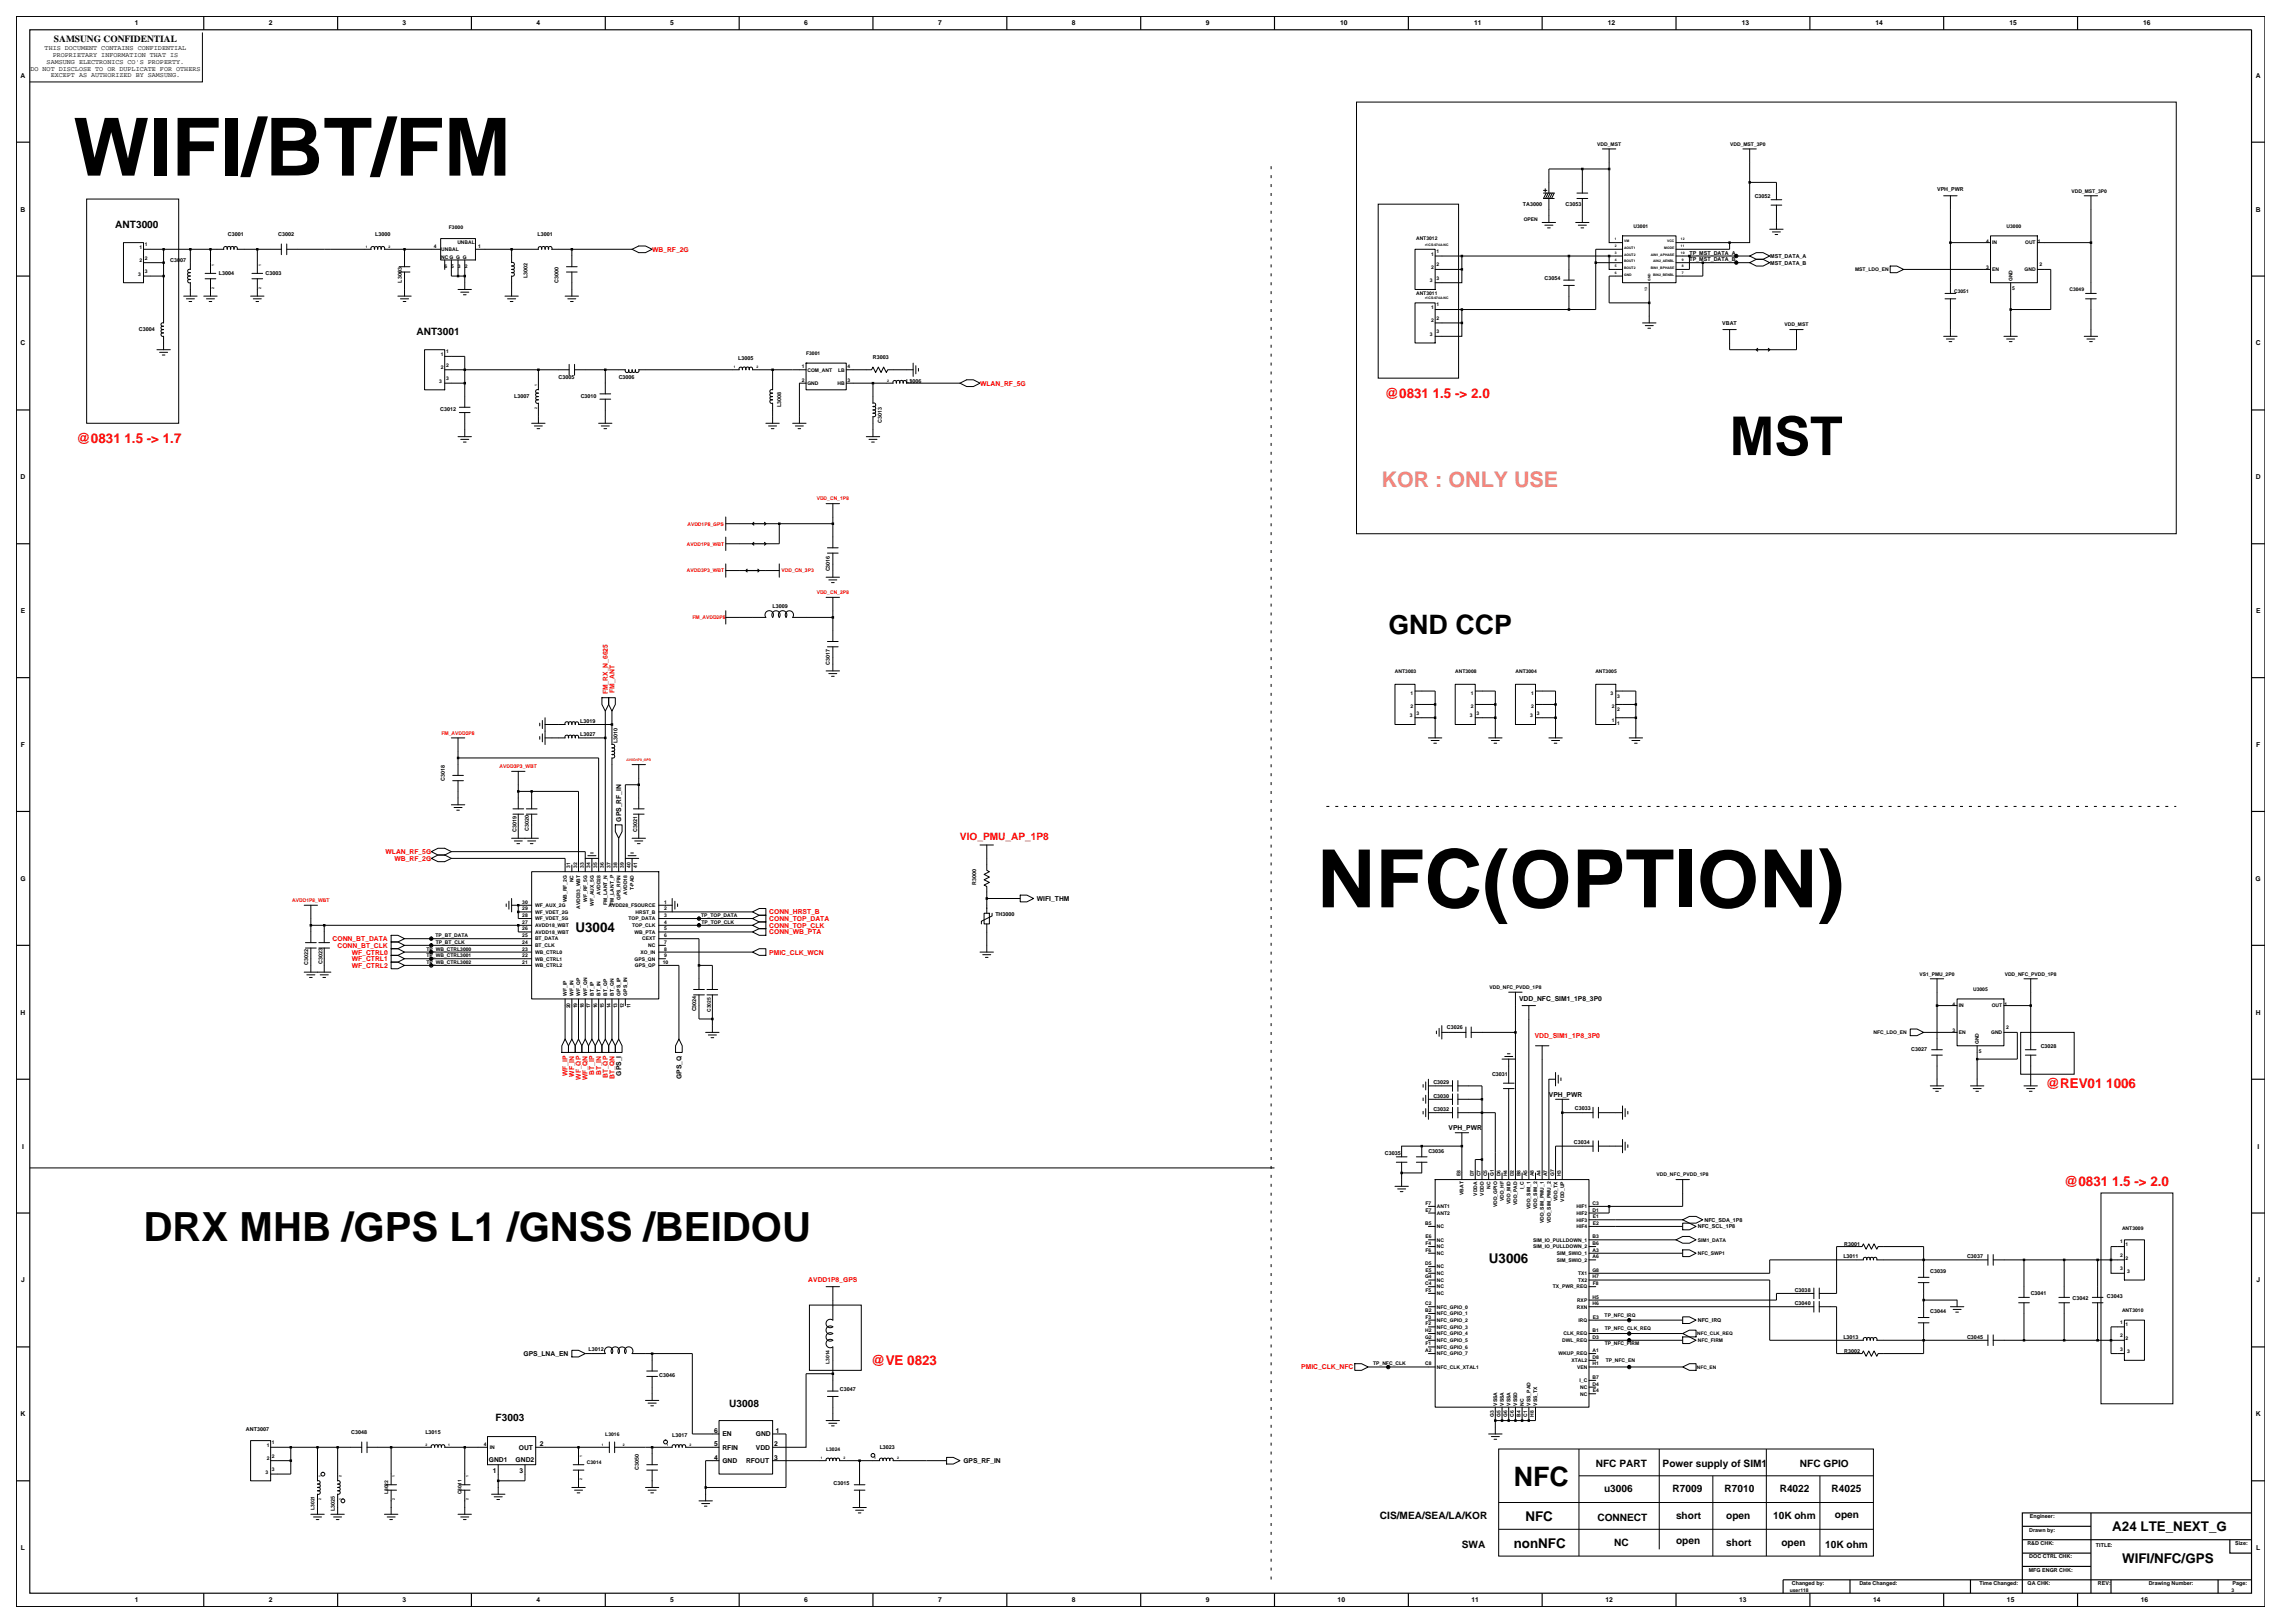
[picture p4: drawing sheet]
<svg xmlns="http://www.w3.org/2000/svg" width="420mm" height="297mm" viewBox="0 0 420 297" stroke-linecap="round" stroke-linejoin="round" font-family="sans-serif">
<defs><g id="words">
<g font-size="14.7">
<text x="13.4" y="32.1">WIFI/BT/FM</text>
<text x="241.1" y="166">NFC(OPTION)</text>
</g>
<text font-size="9.8" x="316.5" y="83.3">MST</text>
<text font-size="7.4" x="26.3" y="227.2">DRX MHB /GPS L1 /GNSS /BEIDOU</text>
<g font-size="4.9">
<text x="254.1" y="116">GND CCP</text>
<text x="277" y="271.9">NFC</text>
</g>
<text font-size="3.9" fill="#db9370" x="252.8" y="89.1">KOR : ONLY USE</text>
<g font-size="2.5" fill="#f00">
<text x="253.5" y="72.9">@0831 1.5 -&gt; 2.0</text>
<text x="14" y="81.1">@0831 1.5 -&gt; 1.7</text>
<text x="374.4" y="199">@REV01 1006</text>
<text x="377.8" y="217.1">@0831 1.5 -&gt; 2.0</text>
<text x="159.5" y="249.8">@VE 0823</text>
</g>
<g font-size="2.5">
<text x="105.3" y="170.5">U3004</text>
<text x="272.5" y="231.1">U3006</text>
<text x="279.2" y="278.3">NFC</text>
<text x="386.6" y="280.1">A24 LTE_NEXT_G</text>
<text x="277" y="283.2">nonNFC</text>
<text x="388.4" y="285.9">WIFI/NFC/GPS</text>
</g>
<g font-size="1.9">
<text x="21.1" y="41.7">ANT3000</text>
<text x="76.2" y="61.3">ANT3001</text>
<text x="133.5" y="257.5">U3008</text>
<text x="90.7" y="259.9">F3003</text>
<text x="292" y="268.5">NFC PART</text>
<text x="304.3" y="268.5">Power supply of SIM1</text>
<text x="329.4" y="268.5">NFC GPIO</text>
<text x="293.6" y="273.1">u3006</text>
<text x="306.1" y="273.1">R7009</text>
<text x="315.6" y="273.1">R7010</text>
<text x="325.7" y="273.1">R4022</text>
<text x="335.2" y="273.1">R4025</text>
<text x="252.5" y="278">CIS/MEA/SEA/LA/KOR</text>
<text x="292.3" y="278.3">CONNECT</text>
<text x="306.7" y="278">short</text>
<text x="315.9" y="278">open</text>
<text x="324.5" y="278">10K ohm</text>
<text x="335.8" y="277.7">open</text>
<text x="267.5" y="283.2">SWA</text>
<text x="295.4" y="282.9">NC</text>
<text x="306.7" y="282.6">open</text>
<text x="315.9" y="282.9">short</text>
<text x="326" y="282.9">open</text>
<text x="334" y="283.2">10K ohm</text>
</g>
<text font-size="1.9" fill="#f00" x="175.7" y="153.8">VIO_PMU_AP_1P8</text>
<text font-size="1.7" x="9.9" y="7.7">SAMSUNG CONFIDENTIAL</text>
<g font-size="1.2">
<text x="24.7" y="4.7">1</text>
<text x="49.2" y="4.7">2</text>
<text x="73.7" y="4.7">3</text>
<text x="98.2" y="4.7">4</text>
<text x="122.7" y="4.7">5</text>
<text x="147.2" y="4.7">6</text>
<text x="171.7" y="4.7">7</text>
<text x="196.2" y="4.7">8</text>
<text x="220.7" y="4.7">9</text>
<text x="245.3" y="4.7">10</text>
<text x="269.8" y="4.7">11</text>
<text x="294.3" y="4.7">12</text>
<text x="318.7" y="4.7">13</text>
<text x="343.2" y="4.7">14</text>
<text x="367.7" y="4.7">15</text>
<text x="392.2" y="4.7">16</text>
<text x="8.2" y="9.2">THIS DOCUMENT CONTAINS CONFIDENTIAL</text>
<text x="8.5" y="11.7">SAMSUNG ELECTRONICS CO'S PROPERTY.</text>
<text x="9.6" y="10.5">PROPRIETARY INFORMATION THAT IS</text>
<text x="3.8" y="14.2">A</text>
<text x="5.6" y="12.9">DO NOT DISCLOSE TO OR DUPLICATE FOR OTHERS</text>
<text x="9.3" y="14.1">EXCEPT AS AUTHORIZED BY SAMSUNG.</text>
<text x="412.8" y="14.2">A</text>
<text x="3.8" y="38.7">B</text>
<text x="412.8" y="38.7">B</text>
<text x="3.8" y="63.2">C</text>
<text x="412.8" y="63.2">C</text>
<text x="3.8" y="87.7">D</text>
<text x="412.8" y="87.7">D</text>
<text x="3.8" y="112.2">E</text>
<text x="412.9" y="112.2">E</text>
<text x="3.8" y="136.7">F</text>
<text x="412.9" y="136.7">F</text>
<text x="113.7" y="150.3" transform="rotate(-90 113.7 150.3)">GPS_RF_IN</text>
<text x="3.7" y="161.2">G</text>
<text x="412.8" y="161.2">G</text>
<text x="189.8" y="164.9">WIFI_THM</text>
<text x="3.8" y="185.7">H</text>
<text x="278" y="183.2">VDD_NFC_SIM1_1P8_3P0</text>
<text x="412.8" y="185.7">H</text>
<text x="113.7" y="196.8" transform="rotate(-90 113.7 196.8)">GPS_I</text>
<text x="124.7" y="197.5" transform="rotate(-90 124.7 197.5)">GPS_Q</text>
<text x="283.5" y="200.7">VPH_PWR</text>
<text x="265.1" y="206.8">VPH_PWR</text>
<text x="4" y="210.2">I</text>
<text x="413.1" y="210.2">I</text>
<text x="3.9" y="234.7">J</text>
<text x="412.9" y="234.7">J</text>
<text x="95.8" y="248.1">GPS_LNA_EN</text>
<text x="3.8" y="259.2">K</text>
<text x="130.7" y="262.2">6</text>
<text x="132.2" y="262.8">EN</text>
<text x="138.3" y="262.8">GND</text>
<text x="142" y="262.2">1</text>
<text x="412.8" y="259.2">K</text>
<text x="89.5" y="267.5">GND1</text>
<text x="90.2" y="269.5">1</text>
<text x="94.4" y="267.5">GND2</text>
<text x="94.9" y="265.3">OUT</text>
<text x="95.1" y="269.5">3</text>
<text x="98.8" y="264.6">2</text>
<text x="130.7" y="267.1">4</text>
<text x="130.7" y="264.7">5</text>
<text x="132.2" y="267.7">GND</text>
<text x="132.2" y="265.3">RFIN</text>
<text x="136.5" y="267.7">RFOUT</text>
<text x="138.3" y="265.3">VDD</text>
<text x="141.7" y="264.7">2</text>
<text x="141.7" y="267.1">3</text>
<text x="176.3" y="267.7">GPS_RF_IN</text>
<text x="3.8" y="283.7">L</text>
<text x="412.9" y="283.7">L</text>
<text x="24.7" y="293.2">1</text>
<text x="49.2" y="293.2">2</text>
<text x="73.7" y="293.2">3</text>
<text x="98.2" y="293.2">4</text>
<text x="122.7" y="293.2">5</text>
<text x="147.2" y="293.2">6</text>
<text x="171.7" y="293.2">7</text>
<text x="196.2" y="293.2">8</text>
<text x="220.7" y="293.2">9</text>
<text x="244.8" y="293.2">10</text>
<text x="269.3" y="293.2">11</text>
<text x="293.8" y="293.2">12</text>
<text x="318.3" y="293.2">13</text>
<text x="342.8" y="293.2">14</text>
<text x="367.3" y="293.2">15</text>
<text x="391.8" y="293.2">16</text>
</g>
<g font-size="1.2" fill="#f00">
<text x="119.3" y="46.1">WB_RF_2G</text>
<text x="179.4" y="70.6">WLAN_RF_5G</text>
<text x="111.2" y="127.1" transform="rotate(-90 111.2 127.1)">FM_RX_N_6625</text>
<text x="112.4" y="126.8" transform="rotate(-90 112.4 126.8)">FM_ANT</text>
<text x="70.6" y="156.3">WLAN_RF_5G</text>
<text x="72.2" y="157.5">WB_RF_2G</text>
<text x="140.8" y="167.3">CONN_HRST_B</text>
<text x="60.9" y="172.2">CONN_BT_DATA</text>
<text x="61.8" y="173.4">CONN_BT_CLK</text>
<text x="140.8" y="171">CONN_WB_PTA</text>
<text x="140.8" y="169.8">CONN_TOP_CLK</text>
<text x="140.8" y="168.5">CONN_TOP_DATA</text>
<text x="64.4" y="177.1">WF_CTRL2</text>
<text x="64.4" y="175.9">WF_CTRL1</text>
<text x="64.4" y="174.7">WF_CTRL0</text>
<text x="140.8" y="174.7">PMIC_CLK_WCN</text>
<text x="280.9" y="190">VDD_SIM1_1P8_3P0</text>
<text x="103.9" y="197" transform="rotate(-90 103.9 197)">WF_IP</text>
<text x="105.1" y="197" transform="rotate(-90 105.1 197)">WF_IN</text>
<text x="106.3" y="197.6" transform="rotate(-90 106.3 197.6)">WF_QP</text>
<text x="107.5" y="197.7" transform="rotate(-90 107.5 197.7)">WF_QN</text>
<text x="108.8" y="196.7" transform="rotate(-90 108.8 196.7)">BT_IP</text>
<text x="110" y="196.8" transform="rotate(-90 110 196.8)">BT_IN</text>
<text x="111.2" y="197.3" transform="rotate(-90 111.2 197.3)">BT_QP</text>
<text x="112.4" y="197.4" transform="rotate(-90 112.4 197.4)">BT_QN</text>
<text x="147.9" y="234.7">AVDD1P8_GPS</text>
<text x="238.1" y="250.6">PMIC_CLK_NFC</text>
</g>
<g font-size="1">
<text x="354.5" y="34.9">VPH_PWR</text>
<text x="278.7" y="37.7">TA3000</text>
<text x="286.5" y="37.7">C3053</text>
<text x="321.1" y="36.2">C3052</text>
<text x="31.1" y="47.9">C3007</text>
<text x="41.7" y="43.2">C3001</text>
<text x="50.9" y="43.2">C3002</text>
<text x="68.7" y="43.2">L3000</text>
<text x="98.3" y="43.2">L3001</text>
<text x="309.2" y="46.6">TP_MST_DATA_A</text>
<text x="309.2" y="47.8">TP_MST_DATA_B</text>
<text x="324" y="47.2">MST_DATA_A</text>
<text x="40" y="50.3">L3004</text>
<text x="48.6" y="50.3">C3003</text>
<text x="73.5" y="51.7" transform="rotate(-90 73.5 51.7)">L3003</text>
<text x="96.5" y="50.9" transform="rotate(-90 96.5 50.9)">L3002</text>
<text x="102.2" y="51.7" transform="rotate(-90 102.2 51.7)">C3000</text>
<text x="282.7" y="51.2">C3054</text>
<text x="324" y="48.4">MST_DATA_B</text>
<text x="315.2" y="59.4">VBAT</text>
<text x="25.4" y="60.6">C3004</text>
<text x="135.1" y="65.9">L3005</text>
<text x="159.8" y="65.7">R3003</text>
<text x="102.2" y="69.3">C3005</text>
<text x="113.2" y="69.3">C3006</text>
<text x="165.8" y="70.1">L3006</text>
<text x="80.6" y="75.2">C3012</text>
<text x="94.1" y="72.8">L3007</text>
<text x="106.3" y="72.8">C3010</text>
<text x="143" y="74.6" transform="rotate(-90 143 74.6)">L3008</text>
<text x="161.4" y="77.5" transform="rotate(-90 161.4 77.5)">C3013</text>
<text x="151.9" y="104.6" transform="rotate(-90 151.9 104.6)">C3016</text>
<text x="141.4" y="111.2">L3009</text>
<text x="151.9" y="121.7" transform="rotate(-90 151.9 121.7)">C3017</text>
<text x="106.2" y="132.3">L3019</text>
<text x="106.2" y="134.7">L3027</text>
<text x="113" y="136" transform="rotate(-90 113 136)">L3010</text>
<text x="81.4" y="142.9" transform="rotate(-90 81.4 142.9)">C3018</text>
<text x="94.5" y="152.2" transform="rotate(-90 94.5 152.2)">C3019</text>
<text x="96.8" y="152" transform="rotate(-90 96.8 152)">C3020</text>
<text x="116.6" y="152.2" transform="rotate(-90 116.6 152.2)">C3021</text>
<text x="178.6" y="162" transform="rotate(-90 178.6 162)">R3000</text>
<text x="182.2" y="167.6">TH3000</text>
<text x="56.4" y="176.5" transform="rotate(-90 56.4 176.5)">C3022</text>
<text x="59" y="176.4" transform="rotate(-90 59 176.4)">C3023</text>
<text x="127.4" y="185.1" transform="rotate(-90 127.4 185.1)">C3024</text>
<text x="264.8" y="188.3">C3026</text>
<text x="373.5" y="191.8">C3028</text>
<text x="273" y="196.9">C3031</text>
<text x="349.7" y="192.3">C3027</text>
<text x="262.3" y="200.9">C3030</text>
<text x="262.3" y="198.4">C3029</text>
<text x="262.3" y="203.3">C3032</text>
<text x="288.2" y="203.1">C3033</text>
<text x="288" y="209.4">C3034</text>
<text x="253.5" y="211.3">C3035</text>
<text x="261.4" y="210.9">C3036</text>
<text x="310.7" y="224.8">NFC_SCL_1P8</text>
<text x="311.9" y="223.6">NFC_SDA_1P8</text>
<text x="337.5" y="228">R3001</text>
<text x="337.3" y="230.2">L3011</text>
<text x="353.3" y="233">C3039</text>
<text x="360" y="230.2">C3037</text>
<text x="328.5" y="236.4">C3038</text>
<text x="328.5" y="238.8">C3040</text>
<text x="371.6" y="237">C3041</text>
<text x="379.3" y="237.9">C3042</text>
<text x="385.6" y="237.6">C3043</text>
<text x="310.7" y="241.9">NFC_IRQ</text>
<text x="337.3" y="244.9">L3013</text>
<text x="353.3" y="240.3">C3044</text>
<text x="360" y="244.9">C3045</text>
<text x="107.7" y="247.1">L3012</text>
<text x="337.5" y="247.6">R3002</text>
<text x="120.6" y="252">C3046</text>
<text x="153.7" y="254.5">C3047</text>
<text x="45" y="261.8">ANT3007</text>
<text x="64.3" y="262.4">C3048</text>
<text x="77.8" y="262.4">L3015</text>
<text x="123" y="263">L3017</text>
<text x="116.9" y="269" transform="rotate(-90 116.9 269)">C3050</text>
<text x="161" y="265.1">L3023</text>
<text x="152.6" y="271.7">C3015</text>
<text x="61.3" y="276.5" transform="rotate(-90 61.3 276.5)">L3025</text>
<text x="371.4" y="280.2">Drawn by:</text>
<text x="371.5" y="277.8">Engineer:</text>
<text x="371" y="282.7">R&amp;D CHK:</text>
<text x="371.3" y="287.6">MFG ENGR CHK:</text>
<text x="371.4" y="285.2">DOC CTRL CHK:</text>
<text x="383.6" y="283">TITLE:</text>
<text x="409.1" y="282.7">Size:</text>
<text x="327.9" y="290.1">Changed by:</text>
<text x="340.3" y="290.1">Date Changed:</text>
<text x="362.2" y="290.1">Time Changed:</text>
<text x="371.1" y="290.1">QA CHK:</text>
<text x="383.9" y="290.1">REV:</text>
<text x="393.2" y="290.1">Drawing Number:</text>
<text x="408.6" y="290.1">Page:</text>
</g>
<g font-size=".9">
<text x="292.3" y="26.7">VDD_MST</text>
<text x="316.6" y="26.7">VDD_MST_3P0</text>
<text x="379.1" y="35.2">VDD_MST_3P0</text>
<text x="82.2" y="42">F3000</text>
<text x="278.9" y="40.4">OPEN</text>
<text x="299" y="41.7">U3001</text>
<text x="367.2" y="41.6">U3000</text>
<text x="25.5" y="45.5">1</text>
<text x="25.5" y="48">2</text>
<text x="26.5" y="47.5">2</text>
<text x="26.5" y="45.1">1</text>
<text x="79.4" y="45.4">4</text>
<text x="80.7" y="47.3">NC G G G</text>
<text x="80.8" y="45.9">UNBAL</text>
<text x="83.7" y="44.6">UNBAL</text>
<text x="87.5" y="45.4">1</text>
<text x="259.2" y="43.9">ANT3012</text>
<text x="261.9" y="46.8">1</text>
<text x="262.9" y="46.3">1</text>
<text x="363.5" y="44.4">4</text>
<text x="364.6" y="44.7">IN</text>
<text x="370.6" y="44.7">OUT</text>
<text x="373" y="44.4">1</text>
<text x="25.3" y="50.4">3</text>
<text x="26.5" y="50">3</text>
<text x="81.4" y="49.1">6</text>
<text x="82.6" y="49.1">5</text>
<text x="83.8" y="49.1">3</text>
<text x="85" y="49.1">2</text>
<text x="259.2" y="53.9">ANT3011</text>
<text x="261.7" y="51.7">3</text>
<text x="261.9" y="49.2">2</text>
<text x="262.9" y="48.7">2</text>
<text x="262.9" y="51.2">3</text>
<text x="339.5" y="49.6">MST_LDO_EN</text>
<text x="357.6" y="53.6">C3051</text>
<text x="363.5" y="49.3">3</text>
<text x="364.6" y="49.6">EN</text>
<text x="368.3" y="53">5</text>
<text x="368.3" y="51.4" transform="rotate(-90 368.3 51.4)">GND</text>
<text x="370.5" y="49.6">GND</text>
<text x="373.3" y="48.7">2</text>
<text x="378.7" y="53.3">C3049</text>
<text x="261.9" y="56.6">1</text>
<text x="261.9" y="59">2</text>
<text x="262.9" y="56.1">1</text>
<text x="262.9" y="58.5">2</text>
<text x="326.6" y="59.7">VDD_MST</text>
<text x="80.6" y="65.1">1</text>
<text x="81.6" y="64.7">1</text>
<text x="147.5" y="65">F3001</text>
<text x="261.7" y="61.5">3</text>
<text x="262.9" y="61">3</text>
<text x="80.4" y="70">3</text>
<text x="80.6" y="67.6">2</text>
<text x="81.6" y="67.1">2</text>
<text x="81.6" y="69.5">3</text>
<text x="146.8" y="67.4">1</text>
<text x="146.8" y="69.9">2</text>
<text x="147.8" y="68">COM_ANT</text>
<text x="147.8" y="70.4">GND</text>
<text x="153.3" y="70.4">HB</text>
<text x="153.4" y="68">LB</text>
<text x="155.1" y="67.4">4</text>
<text x="155.1" y="69.9">3</text>
<text x="255.3" y="123.1">ANT3003</text>
<text x="266.3" y="123.1">ANT3008</text>
<text x="277.3" y="123.1">ANT3004</text>
<text x="292" y="123.2">ANT3005</text>
<text x="258" y="131.3">3</text>
<text x="258.1" y="127.1">1</text>
<text x="258.1" y="129.6">2</text>
<text x="259.2" y="130.8">3</text>
<text x="269" y="131.3">3</text>
<text x="269.2" y="127.1">1</text>
<text x="269.2" y="129.6">2</text>
<text x="270.2" y="130.8">3</text>
<text x="280" y="131.3">3</text>
<text x="280.2" y="127.1">1</text>
<text x="280.2" y="129.6">2</text>
<text x="281.3" y="130.8">3</text>
<text x="294.7" y="127.2">3</text>
<text x="295" y="129.6">2</text>
<text x="295.9" y="130.1">2</text>
<text x="295.9" y="127.7">3</text>
<text x="295" y="132.1">1</text>
<text x="295.9" y="132.6">1</text>
<text x="104.4" y="158.8" transform="rotate(-90 104.4 158.8)">31</text>
<text x="105" y="161.5" transform="rotate(-90 105 161.5)">NC</text>
<text x="105.6" y="158.8" transform="rotate(-90 105.6 158.8)">32</text>
<text x="106.8" y="158.8" transform="rotate(-90 106.8 158.8)">33</text>
<text x="108" y="158.8" transform="rotate(-90 108 158.8)">34</text>
<text x="109.3" y="158.8" transform="rotate(-90 109.3 158.8)">35</text>
<text x="110.5" y="158.8" transform="rotate(-90 110.5 158.8)">36</text>
<text x="111.7" y="158.8" transform="rotate(-90 111.7 158.8)">37</text>
<text x="112.9" y="158.8" transform="rotate(-90 112.9 158.8)">38</text>
<text x="114.2" y="158.8" transform="rotate(-90 114.2 158.8)">39</text>
<text x="115.4" y="158.8" transform="rotate(-90 115.4 158.8)">40</text>
<text x="116.6" y="158.8" transform="rotate(-90 116.6 158.8)">41</text>
<text x="95.6" y="167.8">28</text>
<text x="95.6" y="166.6">29</text>
<text x="95.6" y="165.4">30</text>
<text x="97.9" y="167.2">WF_VDET_2G</text>
<text x="97.9" y="166">WF_AUX_2G</text>
<text x="103.7" y="165.1" transform="rotate(-90 103.7 165.1)">WB_RF_2G</text>
<text x="106.2" y="166.3" transform="rotate(-90 106.2 166.3)">AVDD33_WBT</text>
<text x="107.4" y="165" transform="rotate(-90 107.4 165)">WF_RF_5G</text>
<text x="108.6" y="165.7" transform="rotate(-90 108.6 165.7)">WF_AUX_5G</text>
<text x="109.9" y="163.7" transform="rotate(-90 109.9 163.7)">AVDD28</text>
<text x="111.1" y="165.6" transform="rotate(-90 111.1 165.6)">FM_LANT_N</text>
<text x="111.3" y="166">AVDD28_FSOURCE</text>
<text x="112.3" y="165.5" transform="rotate(-90 112.3 165.5)">FM_LANT_P</text>
<text x="113.6" y="164.7" transform="rotate(-90 113.6 164.7)">GPS_RFIN</text>
<text x="114.8" y="163.7" transform="rotate(-90 114.8 163.7)">AVDD18</text>
<text x="116" y="162.9" transform="rotate(-90 116 162.9)">T-PAD</text>
<text x="116.3" y="167.2">HRST_B</text>
<text x="121.5" y="167.8">3</text>
<text x="121.5" y="166.6">2</text>
<text x="121.5" y="165.4">1</text>
<text x="128.3" y="167.8">TP_TOP_DATA</text>
<text x="78.1" y="173.9">TP_WB_CTRL3000</text>
<text x="79.7" y="171.5">TP_BT_DATA</text>
<text x="79.8" y="172.7">TP_BT_CLK</text>
<text x="95.6" y="173.9">23</text>
<text x="95.6" y="172.7">24</text>
<text x="95.6" y="171.5">25</text>
<text x="95.6" y="170.3">26</text>
<text x="95.6" y="169">27</text>
<text x="97.9" y="169.6">AVDD18_WBT</text>
<text x="97.9" y="168.4">WF_VDET_5G</text>
<text x="97.9" y="173.3">BT_CLK</text>
<text x="97.9" y="172.1">BT_DATA</text>
<text x="97.9" y="170.9">AVDD18_WBT</text>
<text x="115" y="168.4">TOP_DATA</text>
<text x="115.7" y="169.6">TOP_CLK</text>
<text x="116.1" y="170.9">WB_PTA</text>
<text x="117.5" y="172.1">CEXT</text>
<text x="118.6" y="173.3">NC</text>
<text x="121.5" y="170.3">5</text>
<text x="121.5" y="171.5">6</text>
<text x="121.5" y="172.7">7</text>
<text x="121.5" y="173.9">8</text>
<text x="121.5" y="169">4</text>
<text x="128.4" y="169">TP_TOP_CLK</text>
<text x="78.1" y="175.1">TP_WB_CTRL3001</text>
<text x="78.1" y="176.4">TP_WB_CTRL3002</text>
<text x="95.6" y="176.4">21</text>
<text x="95.6" y="175.1">22</text>
<text x="97.9" y="177">WB_CTRL2</text>
<text x="97.9" y="175.8">WB_CTRL1</text>
<text x="97.9" y="174.5">WB_CTRL0</text>
<text x="116.1" y="175.8">GPS_QN</text>
<text x="116.2" y="177">GPS_QP</text>
<text x="117.2" y="174.5">XO_IN</text>
<text x="121.3" y="176.4">10</text>
<text x="121.5" y="175.1">9</text>
<text x="351.3" y="178.5">VS1_PMU_2P0</text>
<text x="366.9" y="178.5">VDD_NFC_PVDD_1P8</text>
<text x="103.7" y="182.2" transform="rotate(-90 103.7 182.2)">WF_IP</text>
<text x="104.4" y="184.5" transform="rotate(-90 104.4 184.5)">20</text>
<text x="105" y="182.2" transform="rotate(-90 105 182.2)">WF_IN</text>
<text x="105.6" y="184.5" transform="rotate(-90 105.6 184.5)">19</text>
<text x="106.2" y="182.2" transform="rotate(-90 106.2 182.2)">WF_QP</text>
<text x="106.8" y="184.5" transform="rotate(-90 106.8 184.5)">18</text>
<text x="107.4" y="182.2" transform="rotate(-90 107.4 182.2)">WF_QN</text>
<text x="108" y="184.5" transform="rotate(-90 108 184.5)">17</text>
<text x="108.6" y="182.2" transform="rotate(-90 108.6 182.2)">BT_IP</text>
<text x="109.3" y="184.5" transform="rotate(-90 109.3 184.5)">16</text>
<text x="109.9" y="182.2" transform="rotate(-90 109.9 182.2)">BT_IN</text>
<text x="110.5" y="184.5" transform="rotate(-90 110.5 184.5)">15</text>
<text x="111.1" y="182.2" transform="rotate(-90 111.1 182.2)">BT_QP</text>
<text x="111.7" y="184.5" transform="rotate(-90 111.7 184.5)">14</text>
<text x="112.3" y="182.2" transform="rotate(-90 112.3 182.2)">BT_QN</text>
<text x="112.9" y="184.5" transform="rotate(-90 112.9 184.5)">13</text>
<text x="113.6" y="182.2" transform="rotate(-90 113.6 182.2)">GPS_IP</text>
<text x="114.2" y="184.5" transform="rotate(-90 114.2 184.5)">12</text>
<text x="114.8" y="182.2" transform="rotate(-90 114.8 182.2)">GPS_IN</text>
<text x="115.4" y="184.5" transform="rotate(-90 115.4 184.5)">11</text>
<text x="130.1" y="185.2" transform="rotate(-90 130.1 185.2)">C3025</text>
<text x="272.6" y="181">VDD_NFC_PVDD_1P8</text>
<text x="357.3" y="184">4</text>
<text x="358.5" y="184.3">IN</text>
<text x="361.1" y="181.3">U3005</text>
<text x="364.5" y="184.3">OUT</text>
<text x="366.8" y="184">1</text>
<text x="342.9" y="189.2">NFC_LDO_EN</text>
<text x="357.3" y="188.9">3</text>
<text x="358.5" y="189.2">EN</text>
<text x="362.2" y="191" transform="rotate(-90 362.2 191)">GND</text>
<text x="364.4" y="189.2">GND</text>
<text x="367.1" y="188.3">2</text>
<text x="362.1" y="192.6">5</text>
<text x="267.3" y="215.2" transform="rotate(-90 267.3 215.2)">E8</text>
<text x="269.7" y="215.2" transform="rotate(-90 269.7 215.2)">D7</text>
<text x="270.9" y="215.2" transform="rotate(-90 270.9 215.2)">C7</text>
<text x="272.1" y="215.2" transform="rotate(-90 272.1 215.2)">C5</text>
<text x="273.4" y="215.2" transform="rotate(-90 273.4 215.2)">G1</text>
<text x="274.6" y="215.2" transform="rotate(-90 274.6 215.2)">D6</text>
<text x="275.8" y="215.2" transform="rotate(-90 275.8 215.2)">H4</text>
<text x="277" y="215.2" transform="rotate(-90 277 215.2)">D2</text>
<text x="278.3" y="215.2" transform="rotate(-90 278.3 215.2)">B8</text>
<text x="279.5" y="215.2" transform="rotate(-90 279.5 215.2)">A5</text>
<text x="280.7" y="215.2" transform="rotate(-90 280.7 215.2)">A8</text>
<text x="282" y="215.2" transform="rotate(-90 282 215.2)">A4</text>
<text x="283.2" y="215.2" transform="rotate(-90 283.2 215.2)">A7</text>
<text x="284.4" y="215.2" transform="rotate(-90 284.4 215.2)">G7</text>
<text x="285.6" y="215.2" transform="rotate(-90 285.6 215.2)">H3</text>
<text x="303.2" y="215.3">VDD_NFC_PVDD_1P8</text>
<text x="260.8" y="221.7">E7</text>
<text x="260.9" y="220.5">F7</text>
<text x="262.9" y="221.1">ANT1</text>
<text x="267.9" y="218.7" transform="rotate(-90 267.9 218.7)">VBAT</text>
<text x="270.3" y="218.8" transform="rotate(-90 270.3 218.8)">VDDA</text>
<text x="271.5" y="218.8" transform="rotate(-90 271.5 218.8)">VDDD</text>
<text x="272.8" y="217.5" transform="rotate(-90 272.8 217.5)">NC</text>
<text x="274" y="220.9" transform="rotate(-90 274 220.9)">VDD_GPIO</text>
<text x="275.2" y="219.8" transform="rotate(-90 275.2 219.8)">VDD_HF</text>
<text x="276.4" y="220.3" transform="rotate(-90 276.4 220.3)">VDD_MID</text>
<text x="277.7" y="220.5" transform="rotate(-90 277.7 220.5)">VDD_PAD</text>
<text x="278.9" y="217.6" transform="rotate(-90 278.9 217.6)">I_C</text>
<text x="280.1" y="221.3" transform="rotate(-90 280.1 221.3)">VDD_SIM_1</text>
<text x="281.3" y="221.3" transform="rotate(-90 281.3 221.3)">VDD_SIM_2</text>
<text x="285" y="219.8" transform="rotate(-90 285 219.8)">VDD_TX</text>
<text x="286.2" y="219.9" transform="rotate(-90 286.2 219.9)">VDD_UP</text>
<text x="288.5" y="221.1">HIF1</text>
<text x="291.4" y="221.7">D1</text>
<text x="291.4" y="220.5">C3</text>
<text x="260.8" y="224.1">B5</text>
<text x="260.8" y="226.6">E6</text>
<text x="260.9" y="227.8">F4</text>
<text x="262.9" y="227.2">NC</text>
<text x="262.9" y="222.3">ANT2</text>
<text x="262.9" y="224.7">NC</text>
<text x="280.6" y="227.2">SIM_IO_PULLDOWN_1</text>
<text x="282.6" y="223.8" transform="rotate(-90 282.6 223.8)">VDD_SIM_PMU_1</text>
<text x="283.8" y="223.8" transform="rotate(-90 283.8 223.8)">VDD_SIM_PMU_2</text>
<text x="288.5" y="223.5">HIF3</text>
<text x="288.5" y="224.7">HIF4</text>
<text x="288.5" y="222.3">HIF2</text>
<text x="291.4" y="227.8">B6</text>
<text x="291.4" y="226.6">B3</text>
<text x="291.5" y="222.9">E1</text>
<text x="291.5" y="224.1">E2</text>
<text x="310.7" y="227.2">SIM1_DATA</text>
<text x="388" y="227.5">1</text>
<text x="388.3" y="225.1">ANT3009</text>
<text x="260.8" y="233.9">G4</text>
<text x="260.8" y="231.5">D5</text>
<text x="260.8" y="232.7">E5</text>
<text x="260.9" y="229">F6</text>
<text x="262.9" y="229.7">NC</text>
<text x="262.9" y="228.4">NC</text>
<text x="262.9" y="233.3">NC</text>
<text x="262.9" y="232.1">NC</text>
<text x="280.6" y="228.4">SIM_IO_PULLDOWN_2</text>
<text x="284.9" y="230.9">SIM_SWIO_2</text>
<text x="284.9" y="229.7">SIM_SWIO_1</text>
<text x="288.8" y="233.3">TX1</text>
<text x="291.4" y="232.7">G8</text>
<text x="291.4" y="233.9">H7</text>
<text x="291.4" y="230.3">A6</text>
<text x="291.4" y="229">A3</text>
<text x="310.7" y="229.7">NFC_SWP1</text>
<text x="388" y="230">2</text>
<text x="388" y="232.4">3</text>
<text x="389" y="228">1</text>
<text x="389" y="230.5">2</text>
<text x="389.3" y="232.9">3</text>
<text x="260.8" y="238.8">C2</text>
<text x="260.8" y="235.2">C4</text>
<text x="260.9" y="236.4">F5</text>
<text x="262.9" y="234.6">NC</text>
<text x="262.9" y="237">NC</text>
<text x="262.9" y="239.4">NFC_GPIO_0</text>
<text x="262.9" y="235.8">NC</text>
<text x="284.2" y="235.8">TX_PWR_REQ</text>
<text x="288.6" y="239.4">RXN</text>
<text x="288.6" y="238.2">RXP</text>
<text x="288.8" y="234.6">TX2</text>
<text x="291.4" y="238.8">H6</text>
<text x="291.4" y="237.6">H5</text>
<text x="291.5" y="235.2">F8</text>
<text x="260.8" y="245">G2</text>
<text x="260.8" y="243.7">H2</text>
<text x="260.8" y="240.1">B2</text>
<text x="260.9" y="242.5">F2</text>
<text x="260.9" y="241.3">F3</text>
<text x="262.9" y="244.3">NFC_GPIO_4</text>
<text x="262.9" y="245.6">NFC_GPIO_5</text>
<text x="262.9" y="243.1">NFC_GPIO_3</text>
<text x="262.9" y="241.9">NFC_GPIO_2</text>
<text x="262.9" y="240.7">NFC_GPIO_1</text>
<text x="285.9" y="245.6">DWL_REQ</text>
<text x="286.1" y="244.3">CLK_REQ</text>
<text x="288.9" y="241.9">IRQ</text>
<text x="291.4" y="245">D3</text>
<text x="291.4" y="243.7">B1</text>
<text x="291.5" y="241.3">E3</text>
<text x="293.7" y="241">TP_NFC_IRQ</text>
<text x="293.7" y="243.4">TP_NFC_CLK_REQ</text>
<text x="310.6" y="244.3">NFC_CLK_REQ</text>
<text x="310.7" y="245.6">NFC_FIRM</text>
<text x="388" y="242.2">1</text>
<text x="388" y="244.7">2</text>
<text x="388.3" y="240.1">ANT3010</text>
<text x="389" y="242.7">1</text>
<text x="389" y="245.2">2</text>
<text x="151.8" y="249.6" transform="rotate(-90 151.8 249.6)">L3014</text>
<text x="251.3" y="249.9">TP_NFC_CLK</text>
<text x="260.8" y="249.9">C8</text>
<text x="260.8" y="247.4">A2</text>
<text x="260.9" y="246.2">F1</text>
<text x="262.9" y="246.8">NFC_GPIO_6</text>
<text x="262.9" y="250.5">NFC_CLK_XTAL1</text>
<text x="262.9" y="248">NFC_GPIO_7</text>
<text x="285.2" y="248">WKUP_REQ</text>
<text x="287.6" y="249.2">XTAL2</text>
<text x="288.6" y="250.5">VEN</text>
<text x="291.4" y="249.9">H1</text>
<text x="291.4" y="248.6">D8</text>
<text x="291.4" y="247.4">A1</text>
<text x="293.7" y="246.2">TP_NFC_FIRM</text>
<text x="293.9" y="249.2">TP_NFC_EN</text>
<text x="310.6" y="250.5">NFC_EN</text>
<text x="388" y="247.1">3</text>
<text x="389.3" y="247.6">3</text>
<text x="274" y="257.2" transform="rotate(-90 274 257.2)">VSSA</text>
<text x="275.2" y="257.2" transform="rotate(-90 275.2 257.2)">VSSA</text>
<text x="276.4" y="257.2" transform="rotate(-90 276.4 257.2)">VSSA</text>
<text x="277.7" y="257.2" transform="rotate(-90 277.7 257.2)">VSSD</text>
<text x="278.9" y="257.2" transform="rotate(-90 278.9 257.2)">NC</text>
<text x="280.1" y="257.2" transform="rotate(-90 280.1 257.2)">VSS_PAD</text>
<text x="281.3" y="257.2" transform="rotate(-90 281.3 257.2)">VSS_TX</text>
<text x="289.1" y="252.9">I_C</text>
<text x="289.2" y="255.4">NC</text>
<text x="289.2" y="254.2">NC</text>
<text x="291.4" y="253.5">D4</text>
<text x="291.4" y="252.3">B7</text>
<text x="291.5" y="254.8">E4</text>
<text x="110.8" y="262.7">L3016</text>
<text x="273.4" y="259.3" transform="rotate(-90 273.4 259.3)">G3</text>
<text x="274.6" y="259.3" transform="rotate(-90 274.6 259.3)">G5</text>
<text x="275.8" y="259.3" transform="rotate(-90 275.8 259.3)">G6</text>
<text x="277" y="259.3" transform="rotate(-90 277 259.3)">C6</text>
<text x="278.3" y="259.3" transform="rotate(-90 278.3 259.3)">B4</text>
<text x="279.5" y="259.3" transform="rotate(-90 279.5 259.3)">C1</text>
<text x="280.7" y="259.3" transform="rotate(-90 280.7 259.3)">H8</text>
<text x="48.6" y="269.7">3</text>
<text x="48.8" y="264.8">1</text>
<text x="48.8" y="267.2">2</text>
<text x="49.8" y="266.7">2</text>
<text x="49.8" y="269.2">3</text>
<text x="49.8" y="264.3">1</text>
<text x="88.5" y="264.5">4</text>
<text x="89.6" y="265.2">IN</text>
<text x="107.4" y="267.9">C3014</text>
<text x="151.2" y="265.4">L3024</text>
<text x="71" y="273.4" transform="rotate(-90 71 273.4)">L3022</text>
<text x="84.5" y="273.4" transform="rotate(-90 84.5 273.4)">C3011</text>
<text x="57.5" y="276.3" transform="rotate(-90 57.5 276.3)">L3021</text>
<text x="327.5" y="291.2">user118</text>
<text x="408.4" y="291.2">3</text>
</g>
<g font-size=".9" fill="#f00">
<text x="149.5" y="91.6">VDD_CN_1P8</text>
<text x="125.7" y="99.8">AVDD1P8_WBT</text>
<text x="125.8" y="96.2">AVDD1P8_GPS</text>
<text x="125.7" y="104.7">AVDD3P3_WBT</text>
<text x="143" y="104.7">VDD_CN_3P3</text>
<text x="126.7" y="113.3">FM_AVDD2P8</text>
<text x="149.5" y="108.7">VDD_CN_2P8</text>
<text x="80.8" y="134.4">FM_AVDD2P8</text>
<text x="91.4" y="140.6">AVDD3P3_WBT</text>
<text x="53.5" y="165">AVDD1P8_WBT</text>
</g>
<g font-size=".6">
<text x="66.9" y="45.4">1</text>
<text x="71.1" y="45.4">2</text>
<text x="260.8" y="45">rf-CS-074A-NC</text>
<text x="295.5" y="45.2">2</text>
<text x="295.5" y="46.5">3</text>
<text x="295.5" y="47.7">4</text>
<text x="295.5" y="44">1</text>
<text x="297.2" y="45.5">AOUT1</text>
<text x="297.2" y="46.8">AOUT2</text>
<text x="297.2" y="48">BOUT1</text>
<text x="297.2" y="44.3">VM</text>
<text x="302.1" y="46.8">AIN1_APHASE</text>
<text x="302.5" y="48">AIN2_AENBL</text>
<text x="304.6" y="45.5">MODE</text>
<text x="305.1" y="44.3">VCC</text>
<text x="307.6" y="46.5">10</text>
<text x="307.6" y="45.2">11</text>
<text x="307.6" y="44">12</text>
<text x="307.8" y="47.7">9</text>
<text x="39.2" y="52.8" transform="rotate(-90 39.2 52.8)">2</text>
<text x="39.2" y="48.7" transform="rotate(-90 39.2 48.7)">1</text>
<text x="47.8" y="52.8" transform="rotate(-90 47.8 52.8)">2</text>
<text x="47.8" y="48.7" transform="rotate(-90 47.8 48.7)">1</text>
<text x="295.5" y="48.9">5</text>
<text x="295.5" y="50.1">6</text>
<text x="297.2" y="49.2">BOUT2</text>
<text x="297.2" y="50.4">GND</text>
<text x="301.4" y="53.3" transform="rotate(-90 301.4 53.3)">13</text>
<text x="302" y="51.4" transform="rotate(-90 302 51.4)">GND</text>
<text x="302.1" y="49.2">BIN1_BPHASE</text>
<text x="302.5" y="50.4">BIN2_BENBL</text>
<text x="307.8" y="50.1">7</text>
<text x="307.8" y="48.9">8</text>
<text x="260.8" y="54.8">rf-CS-074A-NC</text>
<text x="98.3" y="70.7" transform="rotate(-90 98.3 70.7)">1</text>
<text x="134.3" y="67.4">1</text>
<text x="138.4" y="67.4">2</text>
<text x="162.4" y="69.9">2</text>
<text x="166.5" y="69.9">1</text>
<text x="98.3" y="74.9" transform="rotate(-90 98.3 74.9)">2</text>
<text x="77.8" y="264.6">2</text>
<text x="82" y="264.6">1</text>
<text x="106.6" y="266.7" transform="rotate(-90 106.6 266.7)">1</text>
<text x="110.2" y="264.5">1</text>
<text x="114" y="264.6">2</text>
<text x="122" y="264.6">1</text>
<text x="126.2" y="264.6">2</text>
<text x="150.2" y="267">1</text>
<text x="154.4" y="267">2</text>
<text x="160" y="267">1</text>
<text x="164.2" y="267">2</text>
<text x="58.8" y="274.5" transform="rotate(-90 58.8 274.5)">2</text>
<text x="58.8" y="270.3" transform="rotate(-90 58.8 270.3)">1</text>
<text x="62.5" y="274.4" transform="rotate(-90 62.5 274.4)">1</text>
<text x="62.5" y="270.2" transform="rotate(-90 62.5 270.2)">2</text>
<text x="72.3" y="274.5" transform="rotate(-90 72.3 274.5)">2</text>
<text x="72.3" y="270.3" transform="rotate(-90 72.3 270.3)">1</text>
<text x="85.7" y="274.5" transform="rotate(-90 85.7 274.5)">2</text>
<text x="85.7" y="270.3" transform="rotate(-90 85.7 270.3)">1</text>
<text x="106.6" y="270.8" transform="rotate(-90 106.6 270.8)">2</text>
</g>
<text font-size=".6" fill="#f00" x="114.6" y="139.2">AVDD1P8_GPS</text>
</g></defs>
<!-- layer: MFD Layer /idea/tmp/Extended-Print.kanghwan.lee.sheet3.mfd -->
<g fill="none" stroke="#000" stroke-width=".18">
<path d="M37 5.9v9.1h-31.5M248.2 18.7h150.1v79h-150.1zM15.9 36.4h16.8v41.1h-16.8zM252.2 37.4h14.7v31.8h-14.7zM282.5 35.3h1.9l-.4 1M282.5 34.8h.6M282.8 34.5v.7M283 35.3l-.5 1h1.9M283.3 35.3l-.5 1M283.5 36.3v4.4M283.7 35.3l-.5 1M284.1 35.3l-.5 1"/>
<path d="M288.6 36.3h2M288.6 35.3h2M289.6 30.9v4.4M289.6 36.3v4.4M293.2 27.3h2.5M294.5 30.9v13.5h2.4M294.5 27.3v3.6M294.5 30.9h-11v4.4M319 27.3h2.4M320.2 33.4v11h-3.7M320.2 33.4h4.9v3.1M320.2 27.3v6.1"/>
<path d="M324.1 37.5h2M324.1 36.5h2M325.1 37.5v4.4M355.7 35.8h2.5M356.9 35.8v8.6h7.4M381.4 35.8h2.5M382.7 35.8v17.9M22.6 44.4h3.7v7.3h-3.7zM26.3 45.6h14.7a.35 .35 0 0 1 .3-.5 .35 .35 0 0 1 .3 .5 .35 .35 0 0 1 .3-.5 .35 .35 0 0 1 .3 .5 .35 .35 0 0 1 .3-.5 .35 .35 0 0 1 .3 .5 .33 .33 0 0 1 .3-.5 .33 .33 0 0 1 .3 .5h8.1M26.3 48.1h3.6M26.3 50.5h3.6M29.9 45.6v13.5"/>
<path d="M29.9 59.1a.34 .34 0 0 0-.4 .3 .34 .34 0 0 0 .4 .3 .34 .34 0 0 0-.4 .3 .34 .34 0 0 0 .4 .3 .33 .33 0 0 0-.4 .3 .33 .33 0 0 0 .4 .3M33.6 54.2h2.5M34.1 54.7h1.5M34.6 55.2h.5M34.8 45.6v3.7a.34 .34 0 0 0-.5 .3 .34 .34 0 0 0 .5 .3M34.8 50.5a.35 .35 0 0 0-.5 .3 .35 .35 0 0 0 .5 .3 .34 .34 0 0 0-.5 .3 .34 .34 0 0 0 .5 .3v2.5M34.8 49.9a.35 .35 0 0 0-.5 .3 .35 .35 0 0 0 .5 .3M37.3 54.2h2.4M37.5 50h2M37.5 51h2M37.8 54.7h1.4M38.3 55.2h.5"/>
<path d="M38.5 45.6v4.4M38.5 51v3.2M45.9 54.2h2.4M46.1 50h2M46.1 51h2M46.4 54.7h1.4M46.8 55.2h.5M47.1 45.6v4.4M47.1 51v3.2M51.5 44.6v2M52.5 45.6h15.4a.35 .35 0 0 1 .3-.5 .35 .35 0 0 1 .3 .5 .33 .33 0 0 1 .3-.5 .33 .33 0 0 1 .3 .5 .35 .35 0 0 1 .3-.5 .35 .35 0 0 1 .4 .5M52.5 44.6v2"/>
<path d="M69.7 45.6a.35 .35 0 0 1 .4-.5 .35 .35 0 0 1 .3 .5h10.2M72.8 54.2h2.4M73 49.8h2M73 48.8h2M73.3 54.7h1.5M73.8 55.2h.5M74 45.6v3.2M74 49.8v4.4M80.6 43.7h6.4v3.9h-6.4zM81.4 47.6v1.7M82.6 47.6v2.9h2.5M83.8 47.6v2.9"/>
<path d="M83.8 53h2.5M84.3 53.5h1.5M84.8 53.9h.5M85.1 47.6v5.4M87 45.6h11.5a.34 .34 0 0 1 .3-.5 .34 .34 0 0 1 .3 .5 .35 .35 0 0 1 .3-.5 .35 .35 0 0 1 .3 .5 .35 .35 0 0 1 .4-.5 .35 .35 0 0 1 .3 .5 .35 .35 0 0 1 .3-.5 .35 .35 0 0 1 .3 .5h3.7M92.4 54.2h2.4M92.9 54.7h1.5M93.4 55.2h.5M93.6 48.1a.35 .35 0 0 1 .5 .3 .35 .35 0 0 1-.5 .3 .35 .35 0 0 1 .5 .3 .35 .35 0 0 1-.5 .3 .34 .34 0 0 1 .5 .3 .34 .34 0 0 1-.5 .3M93.6 49.9a.35 .35 0 0 1 .5 .3 .35 .35 0 0 1-.5 .3v3.7M93.6 45.6v2.5M103.4 54.2h2.5"/>
<path d="M103.7 49.8h1.9M103.7 48.8h1.9M103.9 54.7h1.5M104.4 55.2h.5M104.7 45.6h11M104.7 45.6v3.2M104.7 49.8v4.4M115.7 45.6l1.2-.6h1.2l1.2 .6-1.2 .6h-1.2zM259 45.6h3.6v7.4h-3.6zM259 55.4h3.6v7.4h-3.6zM262.6 49.3h4.9M262.6 46.8h34.3"/>
<path d="M262.6 59.1h4.9M267.5 59.1v2.4h-4.9M267.5 49.3v2.4h-4.9M267.5 46.8v2.5M267.5 56.6v2.5M282.2 40.7h2.5M282.7 41.2h1.5M283.2 41.7h.5M286.2 52.2h1.9M286.2 51.3h1.9M287.1 46.8v4.5M287.1 52.2v4.4"/>
<path d="M288.4 40.7h2.4M288.8 41.2h1.5M289.3 41.7h.5M292 48.1h4.9M294.5 46.8v2.5h2.4M296.9 43.2h9.8v8.5h-9.8zM296.9 45.6h-4.9v11h-29.4M296.9 50.5h-2.4v4.9h7.3M296.9 43.2h.1M300.6 59.1h2.5M301.1 59.6h1.5M301.8 51.7v7.4"/>
<path d="M306.7 48.1h13.5M306.7 44.4h9.8M306.7 46.8h13.5M309.2 46.8v2.5h-2.5M311.6 48.1v2.4h-4.9M316.5 44.4v1.2h-9.8M320.2 46.8l1.2-.6h1.3l1.2 .6-1.2 .6h-1.3zM320.2 48.1l1.2-.7h1.3l1.2 .7-1.2 .6h-1.3zM323.9 41.9h2.4M324.4 42.4h1.4M324.9 42.9h.4M345.9 48.7h1.2l1.3 .6-1.3 .6h-1.2z"/>
<path d="M348.4 49.3h15.9M356 54.7h1.9M356 53.7h1.9M356.9 44.4v9.3M356.9 54.7v6.8M364.3 43.2h8.6v8.5h-8.6zM368 51.7v9.8M372.9 44.4h9.8M372.9 49.3h2.4v7.3h-7.3M381.7 54.7h1.9M381.7 53.7h1.9M382.7 54.7v6.8"/>
<path d="M28.7 64h2.5M29.2 64.5h1.5M29.7 65h.5M29.9 60.9a.34 .34 0 0 0-.4 .3 .34 .34 0 0 0 .4 .3v2.5M77.7 64h3.7v7.3h-3.7zM81.4 67.7h22.8M81.4 65.2h3.7v9.3M81.4 70.1h3.7M83.8 79.9h2.5M84.1 74.5h1.9M84.1 75.5h1.9M85.1 75.5v4.4"/>
<path d="M97.3 77.5h2.4M97.8 77.9h1.5M98.3 78.4h.5M98.5 67.7v3.6a.35 .35 0 0 0-.5 .3 .35 .35 0 0 0 .5 .3M98.5 71.9a.35 .35 0 0 0-.5 .3 .35 .35 0 0 0 .5 .4 .34 .34 0 0 0-.5 .3 .34 .34 0 0 0 .5 .3 .35 .35 0 0 0-.5 .3 .35 .35 0 0 0 .5 .3v3.7M104.2 66.7v2M105.1 66.7v2M109.6 77.5h2.4M109.8 72.1h2M109.8 73h2M110 77.9h1.5M110.5 78.4h.5"/>
<path d="M110.8 67.7v4.4M110.8 73v4.5M115.7 67.7a.34 .34 0 0 0 .3 .5 .34 .34 0 0 0 .3-.5 .35 .35 0 0 0 .3 .5 .35 .35 0 0 0 .3-.5h18.4a.34 .34 0 0 1 .3-.5 .34 .34 0 0 1 .3 .5 .35 .35 0 0 1 .3-.5 .35 .35 0 0 1 .3 .5M115.7 67.7a.35 .35 0 0 1-.3 .5 .35 .35 0 0 1-.3-.5 .35 .35 0 0 1-.3 .5 .35 .35 0 0 1-.4-.5h-9.3M136.5 67.7a.35 .35 0 0 1 .3-.5 .35 .35 0 0 1 .3 .5 .33 .33 0 0 1 .3-.5 .33 .33 0 0 1 .3 .5h9.8M140.2 77.5h2.4M140.7 77.9h1.4M141.1 78.4h.5M141.4 67.7v3.6M141.4 73.2a.35 .35 0 0 0-.5 .3 .35 .35 0 0 0 .5 .3v3.7M141.4 71.9a.35 .35 0 0 0-.5 .3 .35 .35 0 0 0 .5 .4 .34 .34 0 0 0-.5 .3 .34 .34 0 0 0 .5 .3M141.4 71.3a.35 .35 0 0 0-.5 .3 .35 .35 0 0 0 .5 .3"/>
<path d="M145.1 77.5h2.4M145.6 77.9h1.4M146.1 78.4h.4M147.5 66.4h.1M147.5 66.4h7.4v4.9h-7.4zM147.5 70.1h-1.2v7.4M154.9 67.7h4.6l.3-.5 .4 1 .5-1 .5 1 .5-1 .5 1 .3-.5h4.6M154.9 70.1h8.5M158.5 79.9h2.5M159.7 73.8a.35 .35 0 0 1 .6 .3 .35 .35 0 0 1-.6 .3 .35 .35 0 0 1 .6 .3 .35 .35 0 0 1-.5 .3 .33 .33 0 0 1 .4 .3 .33 .33 0 0 1-.5 .3 .35 .35 0 0 1 .6 .3 .35 .35 0 0 1-.5 .3v3.7M159.8 70.1v3.7M163.4 70.1a.34 .34 0 0 1 .3-.5 .34 .34 0 0 1 .3 .5"/>
<path d="M164 70.1a.35 .35 0 0 1 .4-.5 .35 .35 0 0 1 .3 .5M164.7 70.1a.35 .35 0 0 1 .3-.5 .35 .35 0 0 1 .3 .5M165.3 70.1a.34 .34 0 0 1 .3-.5 .34 .34 0 0 1 .3 .5M165.9 70.1h9.8M167.1 66.4v2.5M167.6 66.9v1.5M168.1 67.4v.5M175.7 70.1l1.2-.6h1.2l1.3 .6-1.3 .6h-1.2zM301.6 60.1h.5M315.3 60.3h2.4M316.5 60.3v3.7h4.9M327.5 60.3h2.5"/>
<path d="M328.8 60.3v3.7h-4.9M355.7 61.5h2.5M356.2 62h1.5M356.7 62.5h.5M366.7 61.5h2.5M367.2 62h1.5M367.7 62.5h.5M381.4 61.5h2.5M381.9 62h1.5M382.4 62.5h.5M84.3 80.4h1.5M84.8 80.9h.5"/>
<path d="M132.8 94.6v2.4M132.8 98.3v2.4M132.8 95.8h4.9M132.8 99.5h4.9M140.2 95.8h12.2M142.6 95.8v3.7h-2.4M151.2 92.2h2.4M152.4 92.2v8M159 80.4h1.5M159.5 80.9h.5M132.8 113h7.4a.77 .77 0 0 1 0-1.1 .77 .77 0 0 1 1.1 0 .77 .77 0 0 1 .1 1.1 .76 .76 0 0 1 .1-1 .76 .76 0 0 1 1 0 .76 .76 0 0 1 .1 1 .77 .77 0 0 1 .1-1.1 .77 .77 0 0 1 1.1 0 .77 .77 0 0 1 .1 1.1 .76 .76 0 0 1 0-1 .76 .76 0 0 1 1.1 0 .76 .76 0 0 1 .1 1h7.3M132.8 103.2v2.4"/>
<path d="M132.8 111.8v2.4M132.8 104.4h3.7M138.9 104.4h3.7M142.6 103.2v2.4M151.2 109.3h2.4M151.2 105.6h2.4M151.4 101.2h2M151.4 100.2h2M151.4 118.4h2M151.4 117.4h2M151.7 106.1h1.4M152.2 106.6h.5"/>
<path d="M152.4 101.2v4.4M152.4 109.3v8.1M152.4 118.4v4.4M82.6 135h2.5M83.8 135v6.9M83.8 138.7h25.8v20.8M98.8 132.3v.5M98.8 134.8v.5M99.3 131.8v1.5M99.3 134.3v1.4M99.7 135h3.7a.35 .35 0 0 1 .3-.5 .35 .35 0 0 1 .3 .5 .35 .35 0 0 1 .4-.5 .35 .35 0 0 1 .3 .5M99.7 132.6h3.7a.35 .35 0 0 1 .3-.5 .35 .35 0 0 1 .3 .5 .35 .35 0 0 1 .4-.5 .35 .35 0 0 1 .3 .5"/>
<path d="M99.7 131.3v4.9M104.7 135a.35 .35 0 0 1 .3-.5 .35 .35 0 0 1 .3 .5 .33 .33 0 0 1 .3-.5 .33 .33 0 0 1 .3 .5h4.9M104.7 132.6a.35 .35 0 0 1 .3-.5 .35 .35 0 0 1 .3 .5 .33 .33 0 0 1 .3-.5 .33 .33 0 0 1 .3 .5h6.1M110.2 127.7h1.2v1.2l-.6 1.2-.6-1.2zM110.8 130.1v29.4M111.4 127.7h1.2v1.2l-.6 1.2-.6-1.2zM112 130.1v6.1a.35 .35 0 0 1 .5 .3 .35 .35 0 0 1-.5 .4 .35 .35 0 0 1 .5 .3 .35 .35 0 0 1-.5 .3 .34 .34 0 0 1 .5 .3 .34 .34 0 0 1-.5 .3 .35 .35 0 0 1 .5 .3 .35 .35 0 0 1-.5 .3v20.8M115.7 139.9h2.4M116.9 139.9v8.1M151.2 122.8h2.4M151.7 123.3h1.4M152.2 123.8h.5"/>
<path d="M255.3 125.2h3.7v7.4h-3.7zM259 131.3h3.6M259 126.5h3.6v8.5M259 128.9h3.6M261.4 135h2.5M261.9 135.5h1.5M262.4 136h.5M266.3 125.2h3.7v7.4h-3.7zM270 126.5h3.6v8.5M270 131.3h3.6M270 128.9h3.6M272.4 135h2.5"/>
<path d="M272.9 135.5h1.5M273.4 136h.5M277.3 125.2h3.7v7.4h-3.7zM281 131.3h3.7M281 126.5h3.7v8.5M281 128.9h3.7M283.5 135h2.4M284 135.5h1.4M284.4 136h.5M292 125.2h3.7v7.4h-3.7zM295.7 126.5h3.7v8.5M295.7 131.3h3.7"/>
<path d="M295.7 128.9h3.7M298.2 135h2.4M298.6 135.5h1.5M299.1 136h.5M81.4 156.5h-1.2l-1.3 .6 1.3 .6h1.2l1.2-.6M81.4 156.5l1.2 .6M82.6 155.8l-1.2-.6h-1.2l-1.3 .6 1.3 .7h1.2M82.6 157.1h20.8v2.4M82.6 155.8l-1.2 .7M82.6 147.3h2.5M82.6 155.8h24.5v3.7M82.8 142.9h2"/>
<path d="M82.8 141.9h2M83.1 147.8h1.5M83.6 148.3h.5M83.8 142.9v4.4M93.6 153.4h4.9M93.6 141.1h2.5M93.9 149h1.9M93.9 148h1.9M94.1 153.9h1.5M94.6 154.4h.5M94.8 141.1v6.9M94.8 149v4.4"/>
<path d="M94.8 144.8h11.1v14.7M96.3 149h2M96.3 148h2M96.6 153.9h1.4M97 154.4h.5M97.3 144.8v3.2M97.3 149v4.4M97.3 159.5h23.3v23.3h-23.3zM104.7 158.3v1.2M107.1 157.1h2.5M107.6 156.6h1.5M108.1 156.1h.5"/>
<path d="M108.3 157.1v2.4M112.6 150.9h1.2v1.3l-.6 1.2-.6-1.2zM113.2 153.4v6.1M114.4 157.1h2.5M114.9 156.6h1.5M115.4 156.1h.5M115.7 153.4h2.4M115.7 157.1v2.4M115.9 149h2M115.9 148h2M116.2 153.9h1.4M116.6 154.4h.5"/>
<path d="M116.9 149v4.4M116.9 143.6h-2.5v15.9M120.5 159.5h.1M179.4 154.6h2.4M180.6 154.6v4.7l.5 .2-1 .5 1 .5-1 .5 1 .5-1 .5 .5 .2v2.2h6.1M55.7 177.9h4.9M55.7 165.6h2.4M55.9 173.5h2M55.9 172.5h2M56.1 178.4h1.5M56.6 178.9h.5M56.9 165.6v6.9"/>
<path d="M56.9 173.5v4.4M56.9 169.3h40.4M58.3 172.5h2M58.3 173.5h2M58.6 178.4h1.5M59.1 178.9h.5M59.3 169.3v3.2M59.3 173.5v4.4M71.6 171.2h1.2l1.2 .6-1.2 .6h-1.2zM71.6 174.8h1.2l1.2 .6-1.2 .7h-1.2zM71.6 173.6h1.2l1.2 .6-1.2 .6h-1.2zM71.6 176.1h1.2l1.2 .6-1.2 .6h-1.2z"/>
<path d="M71.6 172.4h1.2l1.2 .6-1.2 .6h-1.2zM74 171.8h23.3M74 173h23.3M74 174.2h23.3M74 175.4h23.3M74 176.7h23.3M92.6 165.4v.5M93.1 164.9v1.5M93.6 165.6h3.7M93.6 164.4v2.5M94.8 165.6v1.3h2.5M94.8 166.9v1.2h2.5"/>
<path d="M94.8 169.3v1.2h2.5M120.6 171.8h7.3v9.3M120.6 165.6h2.4M120.6 173h1.2M120.6 175.4h1.2M120.6 176.7h3.6v13.4M123 164.4v2.5M123.5 164.9v1.5M124 165.4v.5M127.9 176.7h2.5v4.4M137.7 168.1l1.2-.6h1.3v1.2h-1.3zM137.7 174.2l1.2-.6h1.3v1.2h-1.3z"/>
<path d="M137.7 170.5l1.2-.6h1.3v1.3h-1.3zM137.7 166.9l1.2-.7h1.3v1.3h-1.3zM137.7 169.3l1.2-.6h1.3v1.2h-1.3zM137.7 166.9h-17.1M137.7 168.1h-17.1M137.7 169.3h-17.1M137.7 170.5h-17.1M137.7 174.2h-17.1M179.4 174.2h2.4M179.8 174.7h1.5M180.1 167.1h1v2h-1zM180.3 175.2h.5"/>
<path d="M180.6 164.4v2.7M180.6 169.1v5.1M181.6 167.1v.5l-2 1v.5M186.7 163.8h1.2l1.3 .6-1.3 .6h-1.2zM353.3 179.1h2.4M354.5 179.1v13M370.4 179.1h2.5M371.6 179.1v13M103.4 190.1l.6 1.3v1.2h-1.2v-1.2zM103.4 182.8v7.3M104.7 190.1l.6 1.3v1.2h-1.3v-1.2zM104.7 182.8v7.3"/>
<path d="M105.9 190.1l.6 1.3v1.2h-1.2v-1.2zM105.9 182.8v7.3M107.1 190.1l.6 1.3v1.2h-1.2v-1.2zM107.1 182.8v7.3M108.3 190.1l.6 1.3v1.2h-1.2v-1.2zM108.3 182.8v7.3M109.6 190.1l.6 1.3v1.2h-1.3v-1.2zM109.6 182.8v7.3M110.8 190.1l.6 1.3v1.2h-1.2v-1.2zM110.8 182.8v7.3M112 190.1l.6 1.3v1.2h-1.2v-1.2zM112 182.8v7.3"/>
<path d="M113.2 190.1l.6 1.3v1.2h-1.2v-1.2zM113.2 182.8v7.3M114.4 182.8v1.2M124.2 190.1l.6 1.3v1.2h-1.2v-1.2zM126.9 182.1h2M126.9 181.1h2M127.9 182.1v4.4h2.5M129.1 188.9h2.5M129.4 182.1h1.9M129.4 181.1h1.9M129.6 189.4h1.5M130.1 189.9h.5"/>
<path d="M130.4 182.1v6.8M260.4 198.5v.4M260.9 198v1.4M261.4 198.7h4.4M261.4 197.5v7.3M262.9 188.7v.5M263.4 188.2v1.4M263.9 188.9h4.4M263.9 187.7v2.4M265.8 197.7v2M266.8 198.7h4.4v17.1M266.8 197.7v2"/>
<path d="M268.3 187.9v2M269.2 187.9v2M274.9 193.8h2.4M275.1 199.2h2M275.1 198.2h2M275.4 193.3h1.4M275.9 192.8h.4M276.1 193.8v4.4M276.1 199.2v16.6M276.1 181.6h2.5M277.3 188.9h-8.1M277.3 181.6v34.2"/>
<path d="M278.6 184h2.4M279.8 184v31.8M281 191.4h2.5M282.2 191.4v24.4M284.7 197.5h-1.2v18.3M284.7 196.3v2.4M285.2 196.7v1.5M285.7 197.2v.5M349.6 188.3h1.2l1.2 .6-1.2 .6h-1.2zM352 188.9h6.2M353.3 198.7h2.4M353.5 193.1h2"/>
<path d="M353.5 192.1h2M353.7 199.2h1.5M354.2 199.7h.5M354.5 193.1v5.6M354.5 184h3.7M358.2 182.8h8.5v8.6h-8.5zM360.6 198.7h2.5M361.1 199.2h1.5M361.6 199.7h.5M361.8 191.4v7.3M366.7 188.9h2.5v4.9h-7.4M369.8 188.9h9.8v7.7h-9.8z"/>
<path d="M370.4 198.7h2.5M370.6 193.1h2M370.6 192.1h2M370.9 199.2h1.5M371.4 199.7h.5M371.6 184h-4.9M371.6 193.1v5.6M5.5 213.7h227.7M255.3 217.1h2.4M255.5 211.7h2M255.5 212.7h2M255.8 217.6h1.4"/>
<path d="M256.3 218.1h.5M256.5 212.7v4.4M259.2 212.7h2M259.2 211.7h2M260.2 209.7v2M260.2 212.7v1.9h-3.7M260.4 200.9v.5M260.4 203.4v.5M260.9 200.4v1.5M260.9 202.9v1.4M261.4 201.2h4.4M261.4 203.6h4.4"/>
<path d="M262.6 215.8h28.2v41.7h-28.2zM262.6 215.8h.1M265.8 200.2v1.9M265.8 202.6v2M266.3 207.3h2.5M266.8 203.6h6.8v12.2M266.8 200.2v1.9M266.8 202.6v2M267.5 209.7h-11v2M267.5 207.3v8.5M271.2 201.2h-4.4M271.2 212.2h-1.2v3.6"/>
<path d="M272.4 214.6v1.2M274.9 214.6v1.2M278.6 214.6v1.2M281 214.6v1.2M284.7 201.2h2.4M285.9 203.6h5.6M285.9 201.2v14.6M291.5 209.7h-6.8v6.1M291.5 202.6v2M291.5 208.8v1.9M292.5 203.6h4.4M292.5 202.6v2"/>
<path d="M292.5 208.8v1.9M292.5 209.7h4.4M296.9 202.4v2.4M296.9 208.5v2.4M297.4 202.9v1.4M297.4 209v1.5M297.9 203.4v.5M297.9 209.5v.5M306.7 215.8h2.5M307.9 215.8v5h-17.1M384.5 218.3h13.2v38.6h-13.2zM148.1 238.8h9.5v12h-9.5z"/>
<path d="M151.2 235.4h2.4M152.4 235.4v6.2a.78 .78 0 0 0-1 .1 .78 .78 0 0 0 0 1 .78 .78 0 0 0 1 .1M261.4 239.1h1.2M261.4 233h1.2M261.4 228.1h1.2M261.4 236.7h1.2M261.4 220.8h1.2M261.4 222h1.2M261.4 224.4h1.2M261.4 226.9h1.2M261.4 229.3h1.2M261.4 231.8h1.2"/>
<path d="M261.4 234.2h1.2M261.4 235.4h1.2M290.8 234.2h33.1v11.1h17.1a.35 .35 0 0 1 .3-.6 .35 .35 0 0 1 .3 .6M290.8 239.1h41.1M290.8 228.1h1.2M290.8 230.5h1.2M290.8 235.4h1.2M294.5 220.8v1.2h-3.7M306.7 226.9l1.2-.6h1.3l1.2 .6-1.2 .6h-1.3zM306.7 226.9h-15.9M307.9 223.8h1.3l1.2 .6-1.2 .6h-1.3zM307.9 223.2l1.3-.6h1.2l1.2 .6-1.2 .6h-1.2z"/>
<path d="M307.9 228.7h1.3l1.2 .6-1.2 .6h-1.3zM307.9 224.4h-17.1M307.9 229.3h-17.1M307.9 223.2h-17.1M331.9 236.7h-6.8v1.2h-34.3M331.9 235.7v1.9M331.9 238.1v2M332.9 239.1h3.2v8.6h4.7l.2-.5 .5 1 .5-1 .5 1 .5-1 .5 1 .2-.5h8.3v-2.4h-8.5M332.9 235.7v1.9M332.9 238.1v2M342.3 230.5a.34 .34 0 0 0-.4-.4 .34 .34 0 0 0-.3 .4 .34 .34 0 0 0-.3-.4 .34 .34 0 0 0-.3 .4h-17.1v2.5h-33.1M351 234.7h2"/>
<path d="M351 233.7h2M352 233.7v-5.6h-8.3l-.2 .5-.5-1-.5 1-.5-1-.5 1-.5-1-.2 .5h-4.7v8.6h-3.2M352 234.7v6.4M352 237.9h6.2v1.2M356.9 239.1h2.5M357.4 239.6h1.5M363.8 230.5h-20.3a.34 .34 0 0 0-.3-.4 .34 .34 0 0 0-.3 .4 .34 .34 0 0 0-.4-.4 .34 .34 0 0 0-.3 .4M363.8 229.6v1.9M364.8 230.5h24M364.8 229.6v1.9M369.4 238.4h2M369.4 237.4h2"/>
<path d="M370.4 238.4v6.9h7.4M370.4 230.5v6.9M376.8 238.4h1.9M376.8 237.4h1.9M377.8 230.5v6.9M377.8 238.4v6.9M382.9 238.4h2M382.9 237.4h2M383.9 230.5v6.9M383.9 238.4v6.9M388.8 226.9h3.6v7.3h-3.6zM388.8 228.1h-2.5v4.9h2.5"/>
<path d="M104.7 247.1h1.2l1.2 .6-1.2 .6h-1.2zM107.1 247.7h3.7a.76 .76 0 0 1 .1-1 .76 .76 0 0 1 1 0 .76 .76 0 0 1 .1 1 .78 .78 0 0 1 .1-1 .78 .78 0 0 1 1 0 .78 .78 0 0 1 .1 1 .76 .76 0 0 1 .1-1 .76 .76 0 0 1 1 0 .76 .76 0 0 1 .1 1 .77 .77 0 0 1 .1-1 .77 .77 0 0 1 1.1 0 .77 .77 0 0 1 .1 1h11v14.7h4.9M118.1 256.3h2.5M118.4 250.9h1.9M118.4 251.9h1.9M118.6 256.8h1.5M119.1 257.2h.5M119.3 247.7v3.2M119.3 251.9v4.4M131.6 259.9h9.8v9.8h-9.8zM141.4 259.9v.1M151.2 259.9h2.4"/>
<path d="M151.4 254.5h2M151.4 255.5h2M152.4 244a.78 .78 0 0 0-1 .1 .78 .78 0 0 0 0 1.1 .78 .78 0 0 0 1 0M152.4 251.4h-4.9v13.4h-6.1M152.4 255.5v4.4M152.4 245.2a.78 .78 0 0 0-1 .1 .78 .78 0 0 0 0 1.1 .78 .78 0 0 0 1 .1v8M152.4 242.8a.78 .78 0 0 0-1 .1 .78 .78 0 0 0 0 1 .78 .78 0 0 0 1 .1M247.9 249.5h1.3l1.2 .6-1.2 .7h-1.3zM250.4 250.1h12.2M261.4 247.7h1.2M261.4 242.8h1.2M261.4 245.3h1.2"/>
<path d="M261.4 244h1.2M261.4 241.6h1.2M261.4 240.3h1.2M261.4 246.5h1.2M273.6 257.5v4.9M273.6 259.9h1.3M274.9 257.5v2.4h1.2M276.1 257.5v2.4h1.2M277.3 257.5v2.4h1.3M278.6 257.5v2.4M279.8 257.5v2.4M281 257.5v2.4h-2.4"/>
<path d="M290.8 247.7h1.2M290.8 252.6h1.2M290.8 253.8h1.2M290.8 255h1.2M290.8 248.9h1.2M307.9 244.6h1.3l1.2 .7-1.2 .6h-1.3zM307.9 244l1.3-.6h1.2v1.2h-1.2zM307.9 250.1l1.3-.6h1.2v1.3h-1.2zM307.9 241h1.3l1.2 .6-1.2 .6h-1.3zM307.9 245.3h-17.1M307.9 244h-17.1M307.9 241.6h-17.1"/>
<path d="M307.9 250.1h-17.1M341.6 245.3a.36 .36 0 0 1 .4-.6 .35 .35 0 0 1 .3 .6M342.3 245.2a.34 .34 0 0 1 .2-.4 .34 .34 0 0 1 .3 .4 .35 .35 0 0 1 .4-.5 .35 .35 0 0 1 .3 .6M351 242.1h2M351 241.1h2M352 242.1v3.2h11.8M357.9 240.1h.5M363.8 244.3v1.9M364.8 244.3v1.9M370.4 245.3h-5.6M377.8 245.3h11M388.8 241.6h3.6v7.3h-3.6z"/>
<path d="M388.8 242.8h-2.5v4.9h2.5M45.9 263.6h3.6v7.4h-3.6zM49.5 264.8h16.7M53.2 267.3h-3.7M53.2 264.8v4.9h-3.7M56.9 277.1h2.4M57.4 277.6h1.4M57.9 278.1h.4M58.1 271.6a.35 .35 0 0 1 .5 .3 .35 .35 0 0 1-.5 .3 .35 .35 0 0 1 .5 .3 .35 .35 0 0 1-.5 .3M58.1 272.8a.35 .35 0 0 1 .5 .3 .35 .35 0 0 1-.5 .3v3.7M58.1 264.8v6.2a.34 .34 0 0 1 .5 .3 .34 .34 0 0 1-.5 .3M60.6 277.1h2.4"/>
<path d="M61 277.6h1.5M61.5 278.1h.5M61.8 271a.33 .33 0 0 1 .5 .3 .33 .33 0 0 1-.5 .3 .34 .34 0 0 1 .5 .3 .34 .34 0 0 1-.5 .3M61.8 272.8a.34 .34 0 0 1 .5 .3 .34 .34 0 0 1-.5 .3v3.7M61.8 272.2a.34 .34 0 0 1 .5 .3 .34 .34 0 0 1-.5 .3M61.8 264.8v6.2M66.2 263.9v1.9M67.2 264.8h11.7a.34 .34 0 0 1 .3-.4 .34 .34 0 0 1 .3 .4M67.2 263.9v1.9M70.4 277.1h2.4M70.6 272.7h2M70.6 271.7h2"/>
<path d="M70.9 277.6h1.4M71.3 278.1h.5M71.6 264.8v6.9M71.6 272.7v4.4M79.5 264.8a.34 .34 0 0 1 .4-.4 .34 .34 0 0 1 .3 .4 .34 .34 0 0 1 .3-.4 .34 .34 0 0 1 .3 .4M80.8 264.8a.34 .34 0 0 1 .3-.4 .34 .34 0 0 1 .3 .4h7.8M83.8 277.1h2.5M84.1 272.7h1.9M84.1 271.7h1.9M84.3 277.6h1.5M84.8 278.1h.5M85.1 264.8v6.9"/>
<path d="M85.1 272.7v4.4M89.2 262.9h8.8v5.1h-8.8zM90 273.4h2.4M90.4 273.9h1.5M90.9 274.4h.5M91.2 268v5.4M96.1 268v3h-4.9M98 264.8h13.5M104.7 272.2h2.4M104.9 269h2M104.9 268h2M105.1 272.7h1.5"/>
<path d="M105.6 273.2h.5M105.9 264.8v3.2M105.9 269v3.2M111.5 263.9v1.9M112.5 264.8h10.5a.34 .34 0 0 1 .3-.4 .34 .34 0 0 1 .3 .4 .34 .34 0 0 1 .3-.4 .34 .34 0 0 1 .4 .4 .33 .33 0 0 1 .3-.4 .33 .33 0 0 1 .3 .4 .34 .34 0 0 1 .3-.4 .34 .34 0 0 1 .3 .4h6.1M112.5 263.9v1.9M118.1 272.2h2.5M118.4 269h1.9M118.4 268h1.9M118.6 272.7h1.5M119.1 273.2h.5M119.3 264.8v3.2"/>
<path d="M119.3 269v3.2M127.9 274.6h2.5M128.4 275.1h1.5M128.9 275.6h.5M131.6 267.3h-2.5v7.3M141.4 262.4h2.4v9.8h-14.7M141.4 267.3h9.8M151.2 267.3a.34 .34 0 0 1 .3-.5 .34 .34 0 0 1 .3 .5 .33 .33 0 0 1 .3-.5 .33 .33 0 0 1 .3 .5 .34 .34 0 0 1 .3-.5 .34 .34 0 0 1 .3 .5 .33 .33 0 0 1 .3-.5 .33 .33 0 0 1 .3 .5h7.4a.34 .34 0 0 1 .3-.5 .34 .34 0 0 1 .3 .5 .34 .34 0 0 1 .3-.5 .34 .34 0 0 1 .3 .5M151.7 260.4h1.4M152.2 260.9h.5M156.1 275.9h2.4M156.3 272.7h2"/>
<path d="M156.3 271.7h2M156.6 276.3h1.4M157.1 276.8h.5M157.3 267.3v4.4M157.3 272.7v3.2M162.2 267.3a.34 .34 0 0 1 .3-.5 .34 .34 0 0 1 .3 .5 .34 .34 0 0 1 .3-.5 .34 .34 0 0 1 .3 .5h9.8M173.2 266.7h1.2l1.3 .6-1.3 .6h-1.2zM272.4 262.4h2.5M272.9 262.9h1.5M273.4 263.4h.5M274.3 265.1h68.5v19.6h-68.5zM274.3 274.9h68.5"/>
<path d="M274.3 279.8h68.5M289 265.1v19.6M289 270.1h53.8M303.7 265.1v18.4M313.5 270.1v14.6M323.3 265.1v19.6M333.1 270.1v14.6"/>
<circle cx="317.7" cy="46.8" r=".3"/>
<circle cx="317.7" cy="48.1" r=".3"/>
<circle cx="78.9" cy="173" r=".3"/>
<circle cx="78.9" cy="171.8" r=".31"/>
<circle cx="78.9" cy="174.2" r=".31"/>
<circle cx="78.9" cy="176.7" r=".31"/>
<circle cx="78.9" cy="175.4" r=".3"/>
<circle cx="127.9" cy="169.3" r=".3"/>
<circle cx="127.9" cy="168.1" r=".3"/>
<circle cx="254.1" cy="250.2" r=".31"/>
<circle cx="298.2" cy="244" r=".3"/>
<circle cx="298.2" cy="250.2" r=".3"/>
<circle cx="298.2" cy="245.2" r=".3"/>
<circle cx="298.2" cy="241.6" r=".3"/>
<circle cx="59.1" cy="269.8" r=".35"/>
<circle cx="62.8" cy="274.6" r=".35"/>
<circle cx="121.8" cy="263.9" r=".35"/>
<circle cx="159.8" cy="266.3" r=".34"/>
</g>
<g fill="none" stroke="#000" stroke-width=".21">
<path d="M3 3h411.5v291h-411.5zM5.5 5.5h406.5v286h-406.5zM37.3 3v2.5M61.8 3v2.5M86.3 3v2.5M110.8 3v2.5M135.3 3v2.5M159.8 3v2.5M184.3 3v2.5M208.8 3v2.5M233.2 3v2.5M257.7 3v2.5"/>
<path d="M282.2 3v2.5M306.7 3v2.5M331.2 3v2.5M355.7 3v2.5M380.2 3v2.5M3 26h2.5M412 26h2.5M3 50.5h2.5M412 50.5h2.5M3 75h2.5M321.4 64h2.5M321.7 63.7l-.3 .3 .3 .2"/>
<path d="M323.6 63.7l.3 .3-.3 .2M412 75h2.5M3 99.5h2.5M137.7 95.8h2.5M137.7 99.5h2.5M138 95.6l-.3 .2 .3 .3M138 99.3l-.3 .2 .3 .2M139.9 95.6l.3 .2-.3 .3M139.9 99.3l.3 .2-.3 .2M412 99.5h2.5M136.5 104.4h2.4M136.7 104.2l-.2 .2 .2 .3"/>
<path d="M138.7 104.2l.2 .2-.2 .3M3 124h2.5M412 124h2.5M3 148.5h2.5M412 148.5h2.5M3 173h2.5M412 173h2.5M3 197.5h2.5M412 197.5h2.5M3 222h2.5M412 222h2.5M3 246.5h2.5"/>
<path d="M412 246.5h2.5M3 271h2.5M370.1 279.3h12.6M382.7 276.8v14.7M412 276.8h-41.9v14.7M412 271h2.5M37.3 291.5v2.5M61.8 291.5v2.5M86.3 291.5v2.5M110.8 291.5v2.5M135.3 291.5v2.5M159.8 291.5v2.5"/>
<path d="M184.3 291.5v2.5M208.8 291.5v2.5M233.2 291.5v2.5M257.7 291.5v2.5M282.2 291.5v2.5M306.7 291.5v2.5M331.2 291.5v2.5M338.6 289.1v2.4M355.7 291.5v2.5M360.6 289.1v2.4M370.1 281.7h41.9M370.1 284.2h12.6"/>
<path d="M370.1 286.6h12.6M380.2 291.5v2.5M386.3 289.1v2.4M405.9 289.1v2.4M408.1 281.7v2.5h3.9M412 289.1h-85.7v2.4"/>
</g>
<g fill="#000" stroke="#000" stroke-width=".21">
<path d="M289.5 30.8h.2v.2h-.2z" fill-rule="evenodd"/>
<path d="M294.4 30.8h.2v.2h-.2z" fill-rule="evenodd"/>
<path d="M320.1 33.2h.2v.3h-.2z" fill-rule="evenodd"/>
<path d="M29.8 50.4h.3v.2h-.3z" fill-rule="evenodd"/>
<path d="M29.8 47.9h.3v.3h-.3z" fill-rule="evenodd"/>
<path d="M29.8 45.5h.3v.2h-.3z" fill-rule="evenodd"/>
<path d="M34.7 45.5h.3v.2h-.3z" fill-rule="evenodd"/>
<path d="M38.4 45.5h.2v.2h-.2z" fill-rule="evenodd"/>
<path d="M47 45.5h.2v.2h-.2z" fill-rule="evenodd"/>
<path d="M73.9 45.5h.3v.2h-.3z" fill-rule="evenodd"/>
<path d="M83.7 50.4h.2v.2h-.2z" fill-rule="evenodd"/>
<path d="M84.9 50.4h.3v.2h-.3z" fill-rule="evenodd"/>
<path d="M93.5 45.5h.3v.2h-.3z" fill-rule="evenodd"/>
<path d="M104.5 45.5h.3v.2h-.3z" fill-rule="evenodd"/>
<path d="M267.4 59h.3v.2h-.3z" fill-rule="evenodd"/>
<path d="M267.4 56.5h.3v.3h-.3z" fill-rule="evenodd"/>
<path d="M267.4 49.2h.3v.2h-.3z" fill-rule="evenodd"/>
<path d="M267.4 46.7h.3v.3h-.3z" fill-rule="evenodd"/>
<path d="M287 56.5h.2v.3h-.2z" fill-rule="evenodd"/>
<path d="M287 46.7h.2v.3h-.2z" fill-rule="evenodd"/>
<path d="M291.9 47.9h.3v.3h-.3z" fill-rule="evenodd"/>
<path d="M294.4 46.7h.2v.3h-.2z" fill-rule="evenodd"/>
<path d="M301.7 55.3h.2v.2h-.2z" fill-rule="evenodd"/>
<path d="M309.1 46.7h.2v.3h-.2z" fill-rule="evenodd"/>
<path d="M311.5 47.9h.2v.3h-.2z" fill-rule="evenodd"/>
<path d="M316.4 44.3h.2v.2h-.2z" fill-rule="evenodd"/>
<path d="M317.6 47.9h.3v.3h-.3z" fill-rule="evenodd"/>
<path d="M317.6 46.7h.3v.3h-.3z" fill-rule="evenodd"/>
<path d="M356.8 44.3h.3v.2h-.3z" fill-rule="evenodd"/>
<path d="M367.8 56.5h.3v.3h-.3z" fill-rule="evenodd"/>
<path d="M382.5 44.3h.3v.2h-.3z" fill-rule="evenodd"/>
<path d="M84.9 70h.3v.2h-.3z" fill-rule="evenodd"/>
<path d="M84.9 67.5h.3v.3h-.3z" fill-rule="evenodd"/>
<path d="M98.4 67.5h.3v.3h-.3z" fill-rule="evenodd"/>
<path d="M110.6 67.5h.3v.3h-.3z" fill-rule="evenodd"/>
<path d="M141.3 67.5h.2v.3h-.2z" fill-rule="evenodd"/>
<path d="M159.6 70h.3v.2h-.3z" fill-rule="evenodd"/>
<path d="M142.5 95.7h.2v.3h-.2z" fill-rule="evenodd"/>
<path d="M152.3 95.7h.2v.3h-.2z" fill-rule="evenodd"/>
<path d="M152.3 112.9h.2v.2h-.2z" fill-rule="evenodd"/>
<path d="M83.7 138.6h.2v.2h-.2z" fill-rule="evenodd"/>
<path d="M110.6 134.9h.3v.2h-.3z" fill-rule="evenodd"/>
<path d="M111.9 132.5h.2v.2h-.2z" fill-rule="evenodd"/>
<path d="M262.5 131.2h.2v.3h-.2z" fill-rule="evenodd"/>
<path d="M262.5 128.8h.2v.2h-.2z" fill-rule="evenodd"/>
<path d="M273.5 131.2h.3v.3h-.3z" fill-rule="evenodd"/>
<path d="M273.5 128.8h.3v.2h-.3z" fill-rule="evenodd"/>
<path d="M284.6 131.2h.2v.3h-.2z" fill-rule="evenodd"/>
<path d="M284.6 128.8h.2v.2h-.2z" fill-rule="evenodd"/>
<path d="M299.3 131.2h.2v.3h-.2z" fill-rule="evenodd"/>
<path d="M299.3 128.8h.2v.2h-.2z" fill-rule="evenodd"/>
<path d="M94.7 144.7h.3v.2h-.3z" fill-rule="evenodd"/>
<path d="M97.2 144.7h.2v.2h-.2z" fill-rule="evenodd"/>
<path d="M116.8 143.5h.2v.2h-.2z" fill-rule="evenodd"/>
<path d="M56.8 169.2h.2v.2h-.2z" fill-rule="evenodd"/>
<path d="M59.2 169.2h.3v.2h-.3z" fill-rule="evenodd"/>
<path d="M78.8 176.5h.3v.3h-.3z" fill-rule="evenodd"/>
<path d="M78.8 175.3h.3v.3h-.3z" fill-rule="evenodd"/>
<path d="M78.8 174.1h.3v.2h-.3z" fill-rule="evenodd"/>
<path d="M78.8 172.9h.3v.2h-.3z" fill-rule="evenodd"/>
<path d="M78.8 171.6h.3v.3h-.3z" fill-rule="evenodd"/>
<path d="M94.7 169.2h.3v.2h-.3z" fill-rule="evenodd"/>
<path d="M94.7 166.7h.3v.3h-.3z" fill-rule="evenodd"/>
<path d="M94.7 165.5h.3v.3h-.3z" fill-rule="evenodd"/>
<path d="M127.8 176.5h.2v.3h-.2z" fill-rule="evenodd"/>
<path d="M127.8 169.2h.2v.2h-.2z" fill-rule="evenodd"/>
<path d="M127.8 168h.2v.2h-.2z" fill-rule="evenodd"/>
<path d="M180.5 164.3h.2v.2h-.2z" fill-rule="evenodd"/>
<path d="M130.2 186.3h.3v.3h-.3z" fill-rule="evenodd"/>
<path d="M277.2 188.8h.3v.2h-.3z" fill-rule="evenodd"/>
<path d="M354.4 183.9h.2v.2h-.2z" fill-rule="evenodd"/>
<path d="M361.7 193.7h.3v.2h-.3z" fill-rule="evenodd"/>
<path d="M371.5 183.9h.3v.2h-.3z" fill-rule="evenodd"/>
<path d="M256.4 214.5h.2v.3h-.2z" fill-rule="evenodd"/>
<path d="M260.1 209.6h.2v.2h-.2z" fill-rule="evenodd"/>
<path d="M267.4 209.6h.3v.2h-.3z" fill-rule="evenodd"/>
<path d="M271.1 212.1h.2v.2h-.2z" fill-rule="evenodd"/>
<path d="M271.1 203.5h.2v.2h-.2z" fill-rule="evenodd"/>
<path d="M271.1 201h.2v.3h-.2z" fill-rule="evenodd"/>
<path d="M285.8 203.5h.2v.2h-.2z" fill-rule="evenodd"/>
<path d="M294.4 220.6h.2v.3h-.2z" fill-rule="evenodd"/>
<path d="M351.9 237.8h.3v.2h-.3z" fill-rule="evenodd"/>
<path d="M351.9 230.4h.3v.3h-.3z" fill-rule="evenodd"/>
<path d="M370.3 230.4h.2v.3h-.2z" fill-rule="evenodd"/>
<path d="M377.6 230.4h.3v.3h-.3z" fill-rule="evenodd"/>
<path d="M383.8 230.4h.2v.3h-.2z" fill-rule="evenodd"/>
<path d="M386.2 230.4h.3v.3h-.3z" fill-rule="evenodd"/>
<path d="M119.2 247.6h.3v.2h-.3z" fill-rule="evenodd"/>
<path d="M152.3 251.2h.2v.3h-.2z" fill-rule="evenodd"/>
<path d="M253.9 250h.3v.3h-.3z" fill-rule="evenodd"/>
<path d="M298 250h.3v.3h-.3z" fill-rule="evenodd"/>
<path d="M298 245.1h.3v.3h-.3z" fill-rule="evenodd"/>
<path d="M298 243.9h.3v.2h-.3z" fill-rule="evenodd"/>
<path d="M298 241.4h.3v.3h-.3z" fill-rule="evenodd"/>
<path d="M351.9 245.1h.3v.3h-.3z" fill-rule="evenodd"/>
<path d="M370.3 245.1h.2v.3h-.2z" fill-rule="evenodd"/>
<path d="M377.6 245.1h.3v.3h-.3z" fill-rule="evenodd"/>
<path d="M383.8 245.1h.2v.3h-.2z" fill-rule="evenodd"/>
<path d="M386.2 245.1h.3v.3h-.3z" fill-rule="evenodd"/>
<path d="M53.1 267.2h.2v.2h-.2z" fill-rule="evenodd"/>
<path d="M53.1 264.7h.2v.3h-.2z" fill-rule="evenodd"/>
<path d="M58 264.7h.2v.3h-.2z" fill-rule="evenodd"/>
<path d="M61.7 264.7h.2v.3h-.2z" fill-rule="evenodd"/>
<path d="M71.5 264.7h.2v.3h-.2z" fill-rule="evenodd"/>
<path d="M84.9 264.7h.3v.3h-.3z" fill-rule="evenodd"/>
<path d="M91.1 270.8h.2v.3h-.2z" fill-rule="evenodd"/>
<path d="M105.7 264.7h.3v.3h-.3z" fill-rule="evenodd"/>
<path d="M119.2 264.7h.3v.3h-.3z" fill-rule="evenodd"/>
<path d="M129 272.1h.3v.2h-.3z" fill-rule="evenodd"/>
<path d="M157.2 267.2h.2v.2h-.2z" fill-rule="evenodd"/>
<path d="M273.5 259.8h.3v.3h-.3z" fill-rule="evenodd"/>
<path d="M274.8 259.8h.2v.3h-.2z" fill-rule="evenodd"/>
<path d="M276 259.8h.2v.3h-.2z" fill-rule="evenodd"/>
<path d="M277.2 259.8h.3v.3h-.3z" fill-rule="evenodd"/>
<path d="M278.4 259.8h.3v.3h-.3z" fill-rule="evenodd"/>
<path d="M279.7 259.8h.2v.3h-.2z" fill-rule="evenodd"/>
</g>
<path d="M242.7 147.6h155.6M232.6 289v-259" fill="none" stroke="#000" stroke-width=".18" stroke-dasharray=".5 1.1" stroke-linecap="butt"/>
<use href="#words"/>
</svg>
